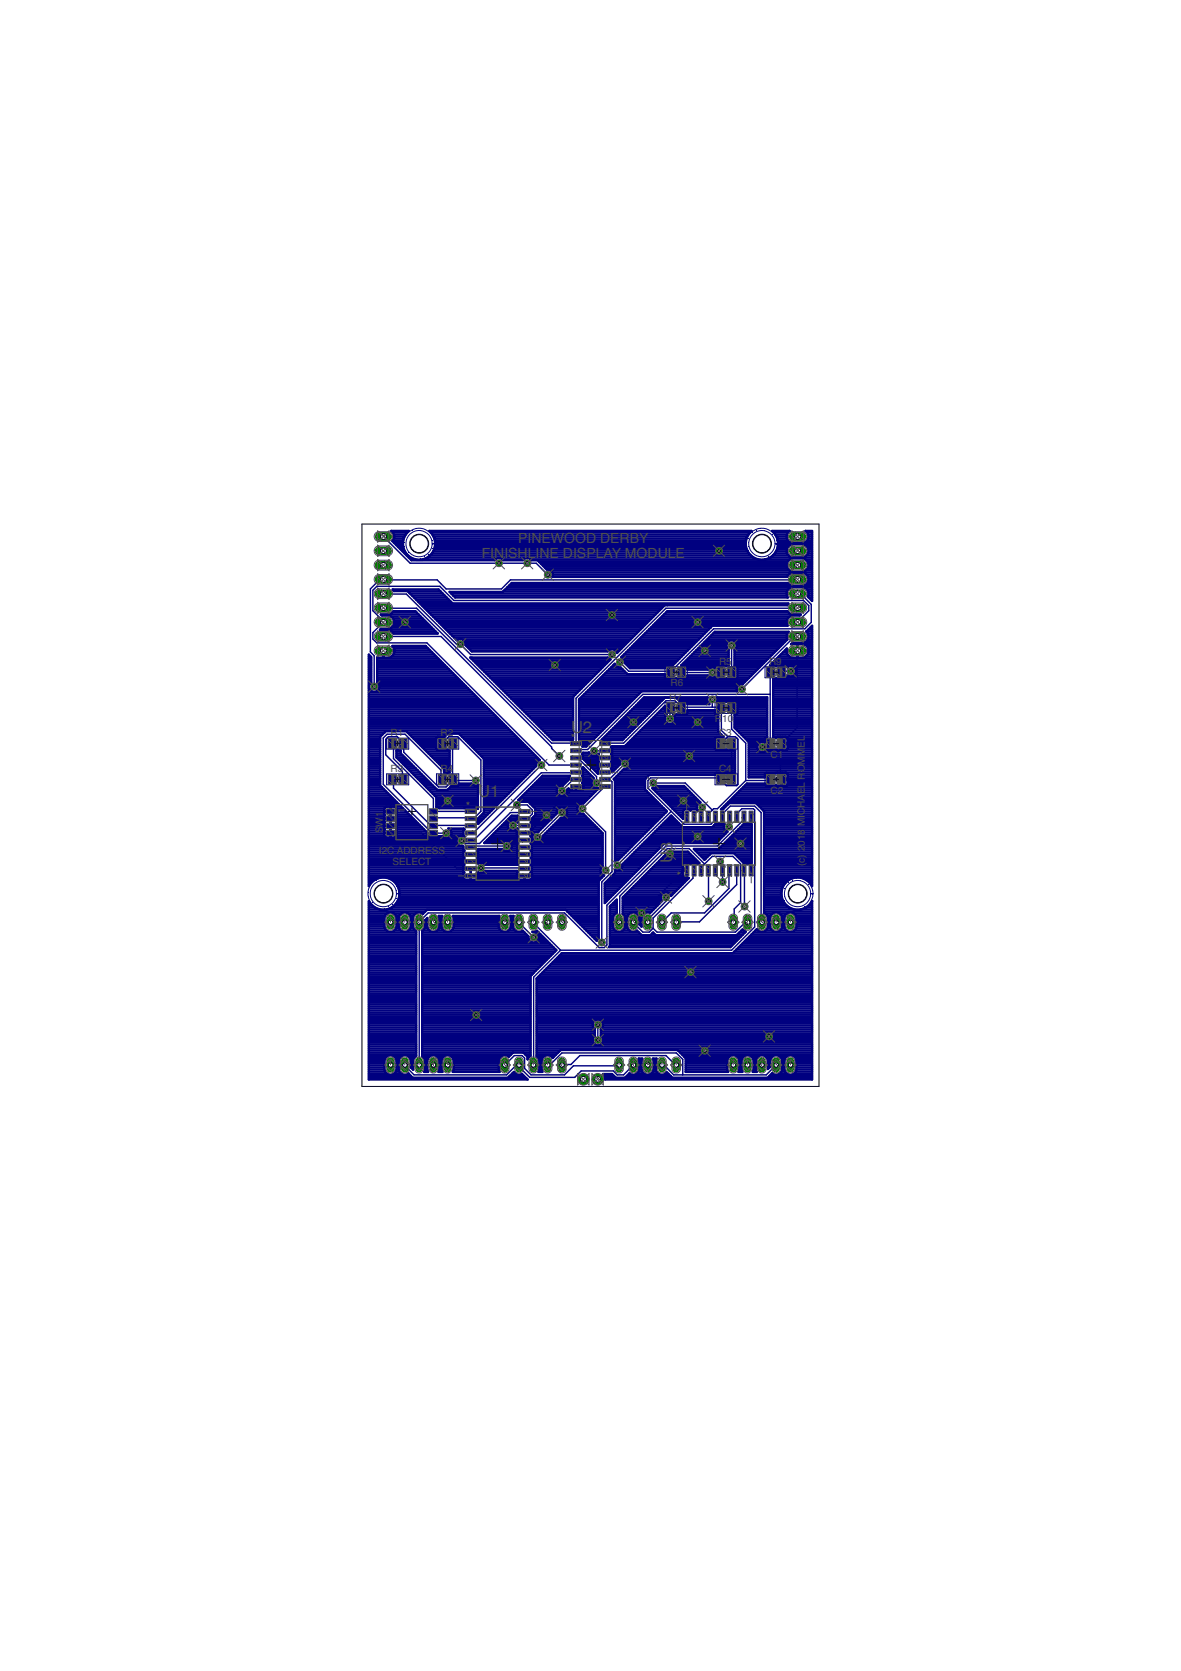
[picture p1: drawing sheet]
<svg xmlns="http://www.w3.org/2000/svg" width="210mm" height="297mm" viewBox="0 0 210 297" stroke-linecap="round" stroke-linejoin="round" font-family="sans-serif">
<defs><g id="words">
<g font-size="2.9" fill="#505050">
<text x="101.5" y="130.3">U</text>
<text x="103.6" y="130.3">2</text>
<text x="85" y="141.7">U1</text>
<text x="119.5" y="153.4" transform="rotate(-90 119.5 153.4)">U</text>
<text x="119.5" y="151.3" transform="rotate(-90 119.5 151.3)">3</text>
</g>
<g font-size="2.5" fill="#505050">
<text x="85.6" y="99.2">FINISHLINE DISPLAY MODULE</text>
<text x="92.1" y="96.5">PINEWOOD DERBY</text>
</g>
<g font-size="1.8" fill="#505050">
<text x="127.8" y="118.2">R5</text>
<text x="136.7" y="118.2">R9</text>
<text x="118.9" y="124.6">R7</text>
<text x="119.2" y="122">R6</text>
<text x="69.4" y="130.9">R1</text>
<text x="78.3" y="130.9">R2</text>
<text x="101.5" y="131.8">*</text>
<text x="127.1" y="128.4">R</text>
<text x="127.8" y="130.9">C3</text>
<text x="128.4" y="128.4">10</text>
<text x="143" y="131.8" transform="rotate(-90 143 131.8)">L</text>
<text x="69.4" y="137.3">R3</text>
<text x="78.3" y="137.3">R4</text>
<text x="127.8" y="137.3">C4</text>
<text x="137" y="134.7">C1</text>
<text x="143" y="137.3" transform="rotate(-90 143 137.3)">O</text>
<text x="143" y="135.9" transform="rotate(-90 143 135.9)">M</text>
<text x="143" y="134.4" transform="rotate(-90 143 134.4)">M</text>
<text x="143" y="132.9" transform="rotate(-90 143 132.9)">E</text>
<text x="82.8" y="143.8">*</text>
<text x="137" y="141.1">C2</text>
<text x="143" y="143.6" transform="rotate(-90 143 143.6)">H</text>
<text x="143" y="142.4" transform="rotate(-90 143 142.4)">A</text>
<text x="143" y="141.2" transform="rotate(-90 143 141.2)">E</text>
<text x="143" y="140" transform="rotate(-90 143 140)">L</text>
<text x="143" y="138.6" transform="rotate(-90 143 138.6)">R</text>
<text x="68.1" y="148.1" transform="rotate(-90 68.1 148.1)">S</text>
<text x="68.1" y="146.9" transform="rotate(-90 68.1 146.9)">W</text>
<text x="68.1" y="145.3" transform="rotate(-90 68.1 145.3)">1</text>
<text x="71.9" y="144.6" transform="rotate(-90 71.9 144.6)">1</text>
<text x="143" y="149.4" transform="rotate(-90 143 149.4)">1</text>
<text x="143" y="148.4" transform="rotate(-90 143 148.4)">8</text>
<text x="143" y="146.9" transform="rotate(-90 143 146.9)">M</text>
<text x="143" y="145.4" transform="rotate(-90 143 145.4)">I</text>
<text x="143" y="144.9" transform="rotate(-90 143 144.9)">C</text>
<text x="67.3" y="151.9">I2C ADDRESS</text>
<text x="69.8" y="153.8">SELECT</text>
<text x="121.7" y="155.6" transform="rotate(-90 121.7 155.6)">*</text>
<text x="143" y="153.9" transform="rotate(-90 143 153.9)">(</text>
<text x="143" y="153.3" transform="rotate(-90 143 153.3)">c</text>
<text x="143" y="152.4" transform="rotate(-90 143 152.4)">)</text>
<text x="143" y="151.4" transform="rotate(-90 143 151.4)">2</text>
<text x="143" y="150.4" transform="rotate(-90 143 150.4)">0</text>
</g>
</g></defs>
<g fill="#000080" stroke="#000080" stroke-width=".18">
<path d="M82.8 144h1.8v.5h-1.8z"/>
<path d="M82.8 145.2h1.8v.6h-1.8z"/>
<path d="M82.8 146.5h1.8v.6h-1.8z"/>
<path d="M82.8 147.8h1.8v.5h-1.8z"/>
<path d="M82.8 149.1h1.8v.5h-1.8z"/>
<path d="M82.8 150.3h1.8v.6h-1.8z"/>
<path d="M82.8 151.6h1.8v.5h-1.8z"/>
<path d="M82.8 152.9h1.8v.5h-1.8z"/>
<path d="M82.8 154.1h1.8v.6h-1.8z"/>
<path d="M82.8 155.4h1.8v.6h-1.8z"/>
<path d="M92.3 155.4h1.8v.6h-1.8z"/>
<path d="M92.3 154.1h1.8v.6h-1.8z"/>
<path d="M92.3 152.9h1.8v.5h-1.8z"/>
<path d="M92.3 151.6h1.8v.5h-1.8z"/>
<path d="M92.3 150.3h1.8v.6h-1.8z"/>
<path d="M92.3 149.1h1.8v.5h-1.8z"/>
<path d="M92.3 147.8h1.8v.5h-1.8z"/>
<path d="M92.3 146.5h1.8v.6h-1.8z"/>
<path d="M92.3 145.2h1.8v.6h-1.8z"/>
<path d="M92.3 144h1.8v.5h-1.8z"/>
<path d="M121.8 153.8h.6v1.8h-.6z"/>
<path d="M123.1 153.8h.5v1.8h-.5z"/>
<path d="M124.3 153.8h.6v1.8h-.6z"/>
<path d="M125.6 153.8h.6v1.8h-.6z"/>
<path d="M126.9 153.8h.5v1.8h-.5z"/>
<path d="M128.1 153.8h.6v1.8h-.6z"/>
<path d="M129.4 153.8h.6v1.8h-.6z"/>
<path d="M130.7 153.8h.5v1.8h-.5z"/>
<path d="M132 153.8h.5v1.8h-.5z"/>
<path d="M133.2 153.8h.6v1.8h-.6z"/>
<path d="M133.2 144.3h.6v1.8h-.6z"/>
<path d="M132 144.3h.5v1.8h-.5z"/>
<path d="M130.7 144.3h.5v1.8h-.5z"/>
<path d="M129.4 144.3h.6v1.8h-.6z"/>
<path d="M128.1 144.3h.6v1.8h-.6z"/>
<path d="M126.9 144.3h.5v1.8h-.5z"/>
<path d="M125.6 144.3h.6v1.8h-.6z"/>
<path d="M124.3 144.3h.6v1.8h-.6z"/>
<path d="M123.1 144.3h.5v1.8h-.5z"/>
<path d="M121.8 144.3h.6v1.8h-.6z"/>
<path d="M101.5 131.9h1.7v.6h-1.7z"/>
<path d="M101.5 133.2h1.7v.5h-1.7z"/>
<path d="M101.5 134.5h1.7v.5h-1.7z"/>
<path d="M101.5 135.7h1.7v.6h-1.7z"/>
<path d="M101.5 137h1.7v.5h-1.7z"/>
<path d="M101.5 138.3h1.7v.5h-1.7z"/>
<path d="M101.5 139.5h1.7v.6h-1.7z"/>
<path d="M106.7 139.5h1.7v.6h-1.7z"/>
<path d="M106.7 138.3h1.7v.5h-1.7z"/>
<path d="M106.7 137h1.7v.5h-1.7z"/>
<path d="M106.7 135.7h1.7v.6h-1.7z"/>
<path d="M106.7 134.5h1.7v.5h-1.7z"/>
<path d="M106.7 133.2h1.7v.5h-1.7z"/>
<path d="M106.7 131.9h1.7v.6h-1.7z"/>
<path d="M69.1 131.4h1.3v1.6h-1.3z"/>
<path d="M71 131.4h1.3v1.6h-1.3z"/>
<path d="M78 131.4h1.3v1.6h-1.3z"/>
<path d="M79.8 131.4h1.4v1.6h-1.4z"/>
<path d="M69.1 137.7h1.3v1.6h-1.3z"/>
<path d="M71 137.7h1.3v1.6h-1.3z"/>
<path d="M78 137.7h1.3v1.6h-1.3z"/>
<path d="M79.8 137.7h1.4v1.6h-1.4z"/>
<path d="M127.5 118.7h1.3v1.6h-1.3z"/>
<path d="M129.3 118.7h1.4v1.6h-1.4z"/>
<path d="M120.5 118.7h1.3v1.6h-1.3z"/>
<path d="M118.6 118.7h1.3v1.6h-1.3z"/>
<path d="M118.6 125h1.3v1.6h-1.3z"/>
<path d="M120.5 125h1.3v1.6h-1.3z"/>
<path d="M68.8 143.9h1.2v.7h-1.2z"/>
<path d="M76.4 143.9h1.3v.7h-1.3z"/>
<path d="M68.8 145.1h1.2v.8h-1.2z"/>
<path d="M76.4 145.1h1.3v.8h-1.3z"/>
<path d="M68.8 146.4h1.2v.8h-1.2z"/>
<path d="M76.4 146.4h1.3v.8h-1.3z"/>
<path d="M68.8 147.7h1.2v.7h-1.2z"/>
<path d="M76.4 147.7h1.3v.7h-1.3z"/>
<path d="M136.3 118.7h1.3v1.6h-1.3z"/>
<path d="M138.2 118.7h1.4v1.6h-1.4z"/>
<path d="M129.3 125h1.4v1.6h-1.4z"/>
<path d="M127.5 125h1.3v1.6h-1.3z"/>
<path d="M138.2 131.4h1.4v1.5h-1.4z"/>
<path d="M136.3 131.4h1.3v1.5h-1.3z"/>
<path d="M138.2 137.8h1.4v1.5h-1.4z"/>
<path d="M136.3 137.8h1.3v1.5h-1.3z"/>
<path d="M127.5 131.4h1.3v1.5h-1.3z"/>
<path d="M129.3 131.4h1.4v1.5h-1.4z"/>
<path d="M127.5 137.8h1.3v1.5h-1.3z"/>
<path d="M129.3 137.8h1.4v1.5h-1.4z"/>
</g>
<g fill="none" stroke="#000080" stroke-width=".25">
<path d="M68.1 95.4l4.8 4.7h22.4l2 2.1M68.1 105.5l4.1 .1 8.9 8.9h.7l1.9 1.9h25.1M68.1 108.1h5.9l24 24 4.4 .1v-8.1l16-16h23.4M68.1 113.1h10.3l19.6 19.7v.2l1.4 1.4M121.1 119.5h7M130 114.7v4.8M137 119.5h-.1v12.6l.1 .1-.6 .6h-.9M140.5 119.3h-1.6v.2M141.8 103l-51.1 .1-1.6 1.6h-9.8l-1.6-1.6h-10.3l-1.6 1.6v11.2l.7 .7v5.4M141.8 105.5l.6 .1 1.8 1.8v3.2l-1.2 1.2h-16.2l-7.6 7.7-.1-.2h-7.4l-1.5-1.6M141.8 110.6l1.9-2v-.9l-.9-1h-62.1l-2.5-2.5h-11.2l-.7 .7v3.7l1.8 1.8v.2l-1.8 1.9v1.1l.7 .7h8.9l21.7 21.7h4.8M141.8 115.7l-.1 13.7-3 2.9v6.2h.2"/>
<path d="M141.8 113.1h-.6l-9.4 9.4M69.7 138.5l.2 .2v1.4l6.7 6.6 7.1 .1M69.7 132.2l.2 .1v2.6l7.1 7v2.3h6.7M71.6 138.5h-.1v-1.4l-2.9-2.9v-2.8l.4-.4h1.6l1.2 1.1-.2 .1 .2 .1v1.4l6.1 6.2h1.4l1.1-1.2 .1-.2M78.6 132.2l1.2-1.2h1.6l4.1 4.1v9.1l-1.2 1.2h-.4l-.2 .1v-.1h-6.7v.1M78.6 138.5h-.2v-1.6l-6.4-6.4h-3.2l-.7 .7v8.2l8.5 8.5h.4v.2h2.3M80.5 138.5l.2 .2h3.9M80.5 132.2v6.3M96.2 136l-11.9 11.9h-.4l-.2 .2M102.4 137.3l-.2 .1h-6l-11.9 11.8-.6 .1M102.4 138.5l-.2 .2h-.5l-1.8 1.9M102.4 134.7v.2h.4l3.2 3.1v1.2"/>
<path d="M102.4 139.8l-8.3 8.1M107.5 133.5h-1.9M107.5 134.7l.1 .2h22.4M107.5 138.5h.8zM107.5 139.8l-4 4 4.1 4.1v6.8M108.3 138.5l.5 .5v16l-1.8 1.8v10.7M111.1 135.8l-2.8 2.7M116.1 139.2h5.7l4.8 4.8M119.2 125.8l-.1 .1v1.9M122.5 134.4v.5M126.6 124.3v1.4M129.3 131h1.4l.5 .4v8l-.3 .3h-1.8l-1-1.2-.4-.2h-12.1l-.4 .4v1.4l6.4 6.4h4.8l.7-.7v-.6"/>
<path d="M129.3 131l-1.1-1.2v-3.9l-.2-.2h-6.7l-.2 .1-1.1-1.2h-1.6l-7.6 7.5-3.3 .1M129.3 131l-1.2 1.2M130 125.8v3.8l2.5 2.5v6.6M130 132.2v6.3M132.5 138.7l-5 5.1h-.7l-.9 .9v.5M136.9 123.4h-22.6l-9.9 9.8h-2v.3M137 138.5l-.1 .2h-4.4M69.4 144.3l-.1 .1v1l.1 .1-.1 .1v1.1l.1 .1-.1 .2v.9l.1 .2h5.6l6.1 6.2h2.6v1.4l10-.1 .9-.9v-5.7l-.5-.4v-.7M77 146.7v.1M83.7 144.2v.1M85.5 154.3h7.5l.2 .1M90 150.4h-6.1l-.2 .2"/>
<path d="M91.2 146.7l2 .1M91.9 143.1h1.8l.9 .9v.7l-.7 .7h-.7v.1M93.2 144.3l-.2 .1h-2.3l-5.5 5.5h-2.7l-.5-.4M94.1 147.9h-.9v.2M99.9 144.4l-4.4 4.4M118.4 159.5v.7l-3.2 3.2-.1 .5M119.1 151.8l3 2.9M119.3 144.2l-9.6 9.6M121.8 154.5l-7.8 7.8M123.4 154.7h-.2v1.4l-7.1 7.1v1.8M124.8 143.5v1.6l-.2 .1M125.2 153.6l-.4 .5v.6h-.2"/>
<path d="M125.2 153.6l1.4-1.4h3.7l1.3 1.4v6.8l-1.1 1.2v2.3h-.2M125.2 153.6l-2.7-2.7h-3.9l-8.4 8.4v4.6h-.2M125.9 154.7v5.5M128 153.1l-.7 .7v.9h-.2M128.4 145.2v-.5l1.4-1.4h4.3l1.2 1.1v19.5h.1M128.4 154.7v2.1M129.7 145.2l-.1 .2v1.6M129.7 154.7h-.1v3.2l-4.4 4.4h-5.9l-1.7 1.6M130.9 154.7h.1M130.9 154.7v2.5l-6.6 6.7h-4.1M131 145.2l.2-.1v-.7l.6-.6h2.1l.2 .2v20.8l-4.1 4.1h-30.4M132.2 145.2l-.1 .2v.4l-4.6 4.6h-9.1l-10.5 10.5v7.1l-.5 .4h-.9l-6.2-6.1h-24.2l-1.6 1.6v25.4"/>
<path d="M132.2 154.7l.1 6.4M92.2 163.9l2.6 2.7M94.8 163.9l4.8 5M99.6 168.9l-4.8 4.8v15.6M112.6 163.9l1.7 1.8h1.1l.7-.7M132.9 163.9l-.1 .2h-.5l-1.6 1.6h-13.9l-.7-.7M71.9 189.3l1.7 1.8h16.4l1.6-1.6h.5l.1-.2 .6 .6v.3l1.3 1.3h8.1l1.1-1.1h5.7l.7 .7h1.1l1.8-1.8M89.7 189.3l1.7-1.7h1.4l.4 .5v1.8l1.2 1.2h5.9l1.6-1.6h8l.1-.2M97.3 189.3l.5-.1 2.1-2h20.3l1.1 1.1v2.8M99.9 189.3l1.6-.1 1.6-1.6h15.3l1.8 1.7M106.3 182.2v2.7M117.6 189.3l.1 .2h.5l1.5 1.6h16.5l1.7-1.8"/>
</g>
<g fill="none" stroke="#000080" stroke-width=".42">
<path d="M69.8 96.1h1.8M69.8 94.6h2.5M70 95.8h1.7M70 95h2.1M70 96.5h1.6M70.1 95.4h1.8M70.4 96.9h1.2M70.8 97.3h.8M71.2 97.6h.5M71.5 98h.4M71.7 97.6l.5 .9M71.7 95.6v.1"/>
<path d="M71.7 97.6v.1M71.7 95.6l-.2 1 .2 1M71.9 98.4h.2M72.2 94.7l.5-.3h-3.1a1.15 1.15 0 0 1 .1 1.8l3.4 3.4h14.8a.92 .92 0 0 1 1.5 0h3.5a.91 .91 0 0 1 1.5 0h1.1l1.7 1.7a.92 .92 0 0 1 1 1.3h41.7l.4-.6 .5-.2h1.9a1.2 1.2 0 0 1 1 1.2 1.2 1.2 0 0 1-1 1.2h-1.9l-.8-.6h-49l-1.7 1.6h-9.4l1 1h59.1M72.2 94.7h.1M72.2 98.5l.8 .7M72.2 94.7v.1M72.2 98.5v.1M72.2 94.7l-.5 .9M72.3 98.7h.2M72.7 99.1h.2M73 99.2h.1"/>
<path d="M73 99.2l1 .3h1l.9-.3M73 99.5h.9M75.1 99.5h12.9M75.9 99.2h.1M76 99.1h57.9M76.5 98.7h56.9M76.6 94.6h56.7M76.7 94.7l-.4-.3h57.3l-.4 .3M76.7 98.5h.1M76.7 94.7v.1M76.7 94.7l.5 .9M76.7 98.5l-.8 .7"/>
<path d="M76.8 98.4h56.3M76.9 95h56.1M77 98h55.8M77.1 95.4h55.7M77.2 95.6v.1M77.2 97.6v.1M77.2 95.6l.2 1M77.2 97.6l-.5 .9M77.3 97.6h55.3M77.3 95.8h55.3M77.3 97.3h55.3M77.3 96.1h55.2"/>
<path d="M77.4 96.9h55.1M77.4 96.5h55.1M77.4 96.6v.1M77.4 96.6l-.2 1M89.3 99.5h3.7M94.4 99.5h40.4M95.8 99.9h44.2M132.6 97.6l.6 .9M132.6 95.6v.1M132.6 97.6v.1M132.6 95.6l-.1 1 .1 1M133.2 94.7h.1"/>
<path d="M133.2 98.5l.7 .7M133.2 94.7v.1M133.2 98.5v.1M133.2 94.7l-.6 .9M133.9 99.2h.1M133.9 99.2l1 .3h1l1-.3M136 99.5h4.3M136.9 99.2h.1M136.9 99.1h7.4M137.4 98.7h2.8M137.5 94.6h2.6M137.7 94.7h.1"/>
<path d="M137.7 94.7l.5 .9M137.7 98.5v.1M137.7 98.5h.1M137.7 98.5l-.8 .7M137.8 98.4h2.1M137.8 95h2.1M138 98h1.8M138 95.4h1.8M138.2 95.6v.1M138.2 97.6v.1M138.2 95.6l.1 1M138.2 97.6l-.5 .9"/>
<path d="M138.2 97.6h1.6M138.2 95.8h1.7M138.2 97.3h1.8M138.3 96.1h1.8M138.3 96.9h2.1M138.3 96.5h2.4M138.3 96.6v.1M138.3 96.6l-.1 1M140 97.2l.8-.5h1.9a1.2 1.2 0 0 1 1 1.2 1.2 1.2 0 0 1-1 1.2h-1.9a1.2 1.2 0 0 1-.8-1.9zM140.3 94.4a1.19 1.19 0 0 0-.5 1.2 1.19 1.19 0 0 0 1 .9h1.9a1.19 1.19 0 0 0 1-.9 1.19 1.19 0 0 0-.5-1.2M140.3 94.4h-3.1l.5 .3M140.3 94.4h.1"/>
<path d="M142.8 96.5h1.5M143.1 96.9h1.2M143.2 94.4h1.1v12.4l-.7-.8a1.19 1.19 0 0 0-.9-1.6M143.2 94.4h.1M143.2 99.5h1.1M143.3 98.7h1M143.4 96.1h.9M143.4 94.6h.9M143.5 97.3h.8M143.6 99.9h.7M143.6 98.4h.7M143.6 95.8h.7"/>
<path d="M143.6 95h.7M143.7 97.6h.6M143.7 98h.6M143.7 95.4h.6M65.6 119.7h.4M65.6 119.4h.4M65.6 119h.4M65.6 118.6h.4M65.6 118.2h.4M65.6 117.9h.4M65.6 117.5h.4M65.6 117.1h.4"/>
<path d="M65.6 116.7h.3M67 119.7h13.6M67 119.4h13.2M67 119h12.8M67 118.6h12.4M67 118.2h12.1M67 117.9h11.7M67 117.5h11.3M67 117.1h10.9M67.6 111.9h9.4M68.1 116.7h.1M68.1 116.4h.1"/>
<path d="M68.1 116h.1M69.1 109.2l.5-.1 .3-.5h3.9l4 4h-7.9l-.3-.4-.5-.2h-1.6l.2-.2h1.4a1.23 1.23 0 0 0 1-1.4M69.5 116.7h8.1M69.6 109.6l.5 .8M69.6 109.6h5.2M69.6 112.2h7.8M69.7 111.5h7M69.7 108.9h4.3M69.8 114.9h5.9M69.9 110h5.3M69.9 116.4h7.3M70 111.1h6.3"/>
<path d="M70 115.2l-.3-.4h5.9l20.3 20.3a.95 .95 0 0 0-.6 1.1l-10.3 10.3-.2-.3 .2-.3M70 115.2l.1 .4M70 115.2h6.1M70.1 110.7h5.8M70.1 110.4h5.4M70.1 116v-.3h-2v1.2h-1.1v4.4a.93 .93 0 0 1 .2 1.4 .93 .93 0 0 1-1.4 0 .93 .93 0 0 1 .2-1.4v-4.5l-.4-.4v41.1l.3-.5M70.1 116l-.3 .5-.3 .2M70.1 116h6.7M72.5 105.1h5.8M72.9 105.5h5.8M73.2 105.9h5.8M73.6 106.2h5.8"/>
<path d="M74 106.6h5.8M74.4 107h5.8M74.4 109.2h-6.7l.2 .2h1.2l.5 .2M74.7 107.4h65.3M75.1 107.7h42.9M75.5 108.1h42.1M75.9 108.5h41.3M76.2 108.9h40.7M76.4 115.6h-8.2v1.3h1l.3-.2M76.6 109.2h39.9M77 109.6h39.1M77.4 110h38.3"/>
<path d="M77.7 110.4h37.7M78.1 110.7h36.9M78.5 111.1h36.1M78.8 111.5h35.5M79.2 111.9h34.7M79.6 112.2h33.9M80 112.6h33.1M80.2 105.5h59.6M80.3 113h32.5M80.5 105.9h59.4M80.7 113.3h31.7M81.1 113.7h.2"/>
<path d="M81.3 113.7l-.1 .1-8.8-8.7h-2.4l-.2-.3h8.1l2.6 2.5h59.6l-.2 .3h-21.7l-8.5 8.5a.92 .92 0 0 0-.8-.7 .92 .92 0 0 0-.9 .4h-24.1l-1.2-1.1-.1-.7-.3-.3M81.3 113.7l.3-.1 .7 .1M82.3 113.7h29.7M82.6 114.1h29M82.7 114.5h28.6M82.9 114.9h28M83.3 115.2h27.2M83.6 116.9h24.4l.5 .3-6.6 6.7v7.6l-3.6 .1zM83.7 115.6h24.5M83.8 117.1h24.4M84.2 117.5h24.1M84.5 117.9h23.4"/>
<path d="M84.9 118.2h22.6M85.3 118.6h21.8M85.7 119h21.1M86 119.4h20.4M86.4 119.7h19.6M89.5 105.1h50.4M89.8 104.8h50.3M90.2 104.4h54.1M90.6 104h49.8M96.2 100.2h43.6M96.6 100.6h43.2M96.9 101h43.1"/>
<path d="M97.8 101.4h42.5M98.2 101.7h46.1M98.2 102.5h41.7M98.3 102.1h41.9M107.5 119.7h3.9M107.9 119.4h3.1M108.3 119h2.4M108.6 118.6h1.3M109 118.2h.4M109.3 115.6h.8M109.4 118.2l-.1-.2-6.4 6.3v7.2h.5l.2 .3v.8l-.1 .1h.7l9.8-9.8h17l-.1-.2M109.4 118.2l.6 .4h.3l1.2 1.2h6.7v.7"/>
<path d="M109.6 116h.1M110.5 116.7h10.6M110.8 117.1h9.9M110.9 116.4h10.6M111 117.5h9.4M111.1 117.9h8.9M111.3 116h10.6M111.4 118.2h8.2M111.6 115.6h10.6M111.8 118.6h6.4M112 115.2h10.6M112.4 114.9h10.6"/>
<path d="M112.8 114.5h10.6M113.1 114.1h10.6M113.5 113.7h10.6M113.9 113.3h10.6M114.3 113h10.6M114.6 112.6h10.6M115 112.2h10.6M115.4 111.9h10.6M115.8 111.5h10.6M116.1 111.1h23.8M116.5 110.7h23.3M116.9 110.4h22.9"/>
<path d="M117.3 110h22.7M117.6 109.6h22.7M118 109.2h24.3l-.2 .2h-1.3l-.5 .2M118.4 108.9h21.7M121.1 118.2h8.4M121.5 117.9h8M121.9 117.5h7.6M122.2 119h3.7M122.2 118.6h4.9M122.3 117.1h7.2M122.6 116.7h6.9M123 116.4h6.5"/>
<path d="M123.4 116h6.1M123.7 115.6h5.8M124.1 115.2h5.1M124.5 114.9h4.6M124.9 114.5h4.2M125.2 114.1h4.2M125.6 113.7h14.3M126 113.3h13.8M126.3 111.5v.1M126.4 113h13.4M126.7 112.6h13.3M130.6 115.6h7.4"/>
<path d="M130.6 118.2h4.8M130.6 117.9h5.2M130.6 117.5h5.5M130.6 117.1h5.9M130.6 116.7h6.3M130.6 116.4h6.7M130.6 116h7M130.7 114.1h8.8M130.8 115.2h7.6M130.9 114.5h8.2M130.9 114.9h7.8M131.1 119.7h2.8"/>
<path d="M131.1 119.4h3.2M131.1 119h3.5M131.1 118.6h3.9M136.9 118.2h7.4M137.3 117.9h7M137.6 117.5h6.7M138 117.1h6.3M138.4 116.7h2M138.8 116.4h1.2M139.1 116h.7M139.5 115.6h4.8M139.8 115.6v-.3l-3 3h1l.1 .1 .2-.1h1.6l.3 .3"/>
<path d="M139.8 116v-.3h3.9v.3M139.8 116l.3 .5 .3 .2M139.8 100.2a1.18 1.18 0 0 0 1 1.4h1.9a1.18 1.18 0 0 0 1-1.4M139.8 113.4v-.5l.4-.6h-13.2l-5.9 6h.8l.3 .2v.5h3.6a.92 .92 0 0 1 1.3-.3v-.2l.2-.2h1.6l.2 .1 .1-.1h.3v-2.8a.93 .93 0 0 1-.2-1.4 .93 .93 0 0 1 1.4 0 .93 .93 0 0 1-.1 1.4v2.8h.2l.3 .2v2M139.8 110.4v.4l.2 .4h-13.4l-.3 .3M139.8 100.2l.2-.4 .8-.5h1.9l.8 .5 .2 .4M139.8 113.4l.2 .3-8 7.9h-26.4M140 118.6a.93 .93 0 0 1 1.2 .1 .93 .93 0 0 1 0 1.2 .93 .93 0 0 1-1.2 .1v.5l-.3 .2h-1.6l-.2-.1-.1 .1h-.4v10.3l.5 .1 .3-.1h.6v1.1h1.2v-.8l-.2-.2-.8-.1v2.4h.6l.3-.2M140 118.6h.1M140 106.2h.1M140.3 109.6l-.3 .3-.2 .5M140.6 114.5h.2"/>
<path d="M140.8 104.4a1.2 1.2 0 0 0-.8 1.8M140.8 109.2l-.5-.1-.3-.5h-21.4l-8.2 8.2a.91 .91 0 0 1 .7 1.1l.9 .9h6.2v-.3l.2-.2h1.2l6.7-6.8M141.1 118.6h3.2M141.4 119.7h2.9M141.4 119h2.9M141.5 119.4h2.8M141.7 116.7h.1M141.7 116.4h.1M141.7 116h.1M141.7 115.2h.1M141.7 114.9h.1M141.7 114.5h.1"/>
<path d="M142.7 114.5h1.6M143.1 104h1.2M143.2 116.7h1.1M143.2 114.1h1.1M143.2 101.4h1.1M143.3 102.1h1M143.3 112.2h1M143.4 104.8h.9M143.4 114.9h.9M143.5 103.6h.8M143.5 116.4h.8M143.5 113.7h.8"/>
<path d="M143.6 112.6h.7M143.6 101h.7M143.6 102.5h.7M143.6 105.1h.7M143.6 115.2l-.4-.6a1.79 1.79 0 0 0-1.4-.1v2.4a1.79 1.79 0 0 0 1.4-.2M143.6 115.2l.1 .4M143.6 105.9h.7M143.7 115.2h.6M143.7 113.4v-.5l-.4-.6 1-1.1v46.3l-.3-.5M143.7 113.4l-.2 .4-.8 .5h-1.9l-.2 .2h1.1v2.4h-1l-.3-.2M143.7 113.3h.6M143.7 113h.6"/>
<path d="M143.7 105.5h.6M143.7 103.3h.6M143.7 102.9h.6M143.7 100.6h.6M143.7 100.2h.6M143.7 116l-.3 .5-.2 .2M143.7 116h.6M143.7 111.9h.6M143.8 106.2h.5M144.1 111.5h.2M144.1 106.6h.2M65.6 134.7h2"/>
<path d="M65.6 137.3h2M65.6 120.5h.4M65.6 121.6h.1M65.6 140h2.3M65.6 139.6h2M65.6 139.2h2M65.6 138.8h2M65.6 138.5h2M65.6 138.1h2M65.6 137.7h2M65.6 136.9h2M65.6 136.6h2"/>
<path d="M65.6 136.2h2M65.6 135.8h2M65.6 135.4h2M65.6 135.1h2M65.6 134.3h2M65.6 134h2M65.6 133.6h2M65.6 133.2h2M65.6 132.8h2M65.6 132.5h2M65.6 132.1h2M65.6 131.7h2"/>
<path d="M65.6 131.3h2M65.6 131h2M65.6 130.6h2.4M65.6 130.2h2.7M65.6 129.8h25.1M65.6 129.5h24.7M65.6 129.1h24.3M65.6 128.7h23.9M65.6 128.3h23.6M65.6 128h23.2M65.6 127.6h22.8M65.6 127.2h22.5"/>
<path d="M65.6 126.8h22.1M65.6 126.5h21.7M65.6 126.1h21.3M65.6 125.7h21M65.6 125.3h20.6M65.6 125h20.2M65.6 124.6h19.8M65.6 124.2h19.4M65.6 123.8h19.1M65.6 123.5h18.7M65.6 123.1h18.3M65.6 122.7h.3"/>
<path d="M65.6 122.3h.1M65.6 122h.1M65.6 121.2h.4M65.6 120.8h.4M65.6 120.1h.4M67 120.5h14.3M67 121.2h15.1M67 120.8h14.7M67 120.1h13.9M67.1 122.7h16.4M67.3 121.6h15.1M67.4 122.3h15.8"/>
<path d="M67.4 122h15.4M70.5 133.4l.2-.1 .1 .1h.4v.5l6.5 6.5h1.8l.7-.7h1.1l.3-.2v-.2h2.2a.88 .88 0 0 0 1.1 .3v4.2l-.2-.2-6.7 .1-.2-.2h-.2v-1.8l-7.1-7.1zM70.5 134.3h1.1M70.5 134h.7M70.5 133.6h.7M70.5 134.7h1.5M70.9 135.1h1.5M71.3 135.4h1.4M71.7 135.8h1.4M72 136.2h1.5M72.4 136.6h1.5M72.4 130.2h18.6"/>
<path d="M72.8 136.9h1.5M72.8 130.6h6.6M73.2 137.3h1.4M73.2 131h5.8M73.5 137.7h1.5M73.6 131.3h4M73.9 138.1h1.5M73.9 131.7h3.7M74.3 138.5h1.4M74.3 132.1h3.3M74.7 138.8h1.4M74.7 132.5h2.9"/>
<path d="M75 139.2h1.5M75.1 132.8h2.5M75.4 139.6h1.5M75.4 133.2h2.2M75.8 140h1.4M75.8 133.6h4.1M76.2 134h3.7M76.6 134.3h3.3M76.9 134.7h3M77.3 135.1h2.6M77.7 135.4h2.2M78.1 135.8h1.8"/>
<path d="M78.4 136.2h1.5M78.8 136.6h1.1M78.9 136.9h1M79.4 137.3l.1 .2 .2-.2M80 140h4.9M81.5 139.6h2.7M81.7 130.6h9.7M82.1 131h9.7M82.5 131.3h9.7M82.8 131.7h9.7M83.2 132.1h9.7M83.6 132.5h9.7"/>
<path d="M84 132.8h9.7M84.3 133.2h9.7M84.7 133.6h9.7M84.9 139.6h.1M85.1 134h9.7M85.5 134.3h9.7M85.9 134.7h9.6M86 137.3h8.1M86 140h5.5M86 139.6h5.9M86 139.2h6.2M86 138.8h6.6"/>
<path d="M86 138.5h7M86 138.1h7.4M86 137.7h7.7M86 136.9h8.5M86 136.6h8.9M86 136.2h9.2M86 135.8h9.3M86 135.4h9.5M86 135.1h9.9M86.8 120.1h18.8M87.1 120.5h18.2M87.5 120.8h17.4"/>
<path d="M87.9 121.2h16.6M88.3 121.6h15.8M88.6 122h15.2M89 122.3h14.4M89.4 122.7h13.6M89.8 123.1h12.8M90.1 123.5h12.2M90.5 123.8h11.4M90.9 124.2h11M91.3 124.6h10.6M91.7 125h10.2M92 125.3h9.9"/>
<path d="M92.4 125.7h9.5M92.8 126.1h9.1M93.2 126.5h8.7M93.5 126.8h8.4M93.9 127.2h8M94.3 127.6h7.6M94.4 140h4.8M94.6 128h7.3M94.8 139.6h5.3M95 128.3h6.9M95.1 139.2h5.4M95.4 128.7h6.5"/>
<path d="M95.5 138.8h5.4M95.8 129.1h6.1M95.9 138.5h5.2M96.1 129.5h5.8M96.3 138.1h4.8M96.5 129.8h5.4M96.9 130.2h5M97.3 130.6h4.6M97.6 131h4.3M98 131.3h3.9M102.4 140h.1M102.9 131.3h2.7"/>
<path d="M102.9 131h3.1M102.9 130.6h3.4M102.9 130.2h3.8M102.9 129.8h4.2M102.9 129.5h4.6M102.9 129.1h4.9M102.9 128.7h5.3M102.9 128.3h5.7M102.9 128h6.1M102.9 127.6h6.4M102.9 127.2h6.8M102.9 126.8h7.2"/>
<path d="M102.9 126.5h7.6M102.9 126.1h7.9M102.9 125.7h8.3M102.9 125.3h8.7M102.9 125h9.1M102.9 124.6h9.4M103 124.2h9.7M103.4 123.8h9.7M103.5 136.6h.3M103.5 139.2h1.6M103.5 134h1.3M103.6 131.7h1.6"/>
<path d="M103.6 138.1h1.7M103.6 133.8h1.1a.97 .97 0 0 0 1.7 .2l-.2 .4v.6l.2 .4-.1 .2v.8l.2 .2-.2 .2v.7l-2.7-2.6v-.6l-.2-.2zM103.6 137.7v-.9l-.2-.2 .2-.2 1.9 1.9v.1a.93 .93 0 0 0-.3 1.2 .93 .93 0 0 0 1.1 .5v.2l-2.6 2.6a.92 .92 0 0 0-1.1 .9 .92 .92 0 0 0 1.1 .9l3.4 3.4v5.9l-.4 .6M103.6 134.7h27M103.6 137.7l-.2 .2 .2 .2v.9l-.2 .1 .3 .4-.1 .9-.3 .1h-1.8l-.3-.1-.2-.3-.2 .3-.2 .7M103.6 137.3h.9M103.6 138.8h1.6M103.6 138.5h1.9M103.6 137.7h1.3M103.6 136.9h.6M103.6 134.3h1.6M103.6 132.5h.9"/>
<path d="M103.6 132.1h1.3M103.7 139.8h-1.3v.7M103.7 140h1.8M103.7 139.6h1.5M103.8 123.5h9.7M103.8 135.1h2.4M104.2 123.1h9.6M104.2 135.4h2.2M104.5 122.7h26.5M104.6 135.8h1.7M104.9 122.3h26M104.9 136.2h1.4"/>
<path d="M105.3 122h25.8M105.3 136.6h1.1M105.7 136.9h.6M105.9 134.3h.3M106 121.2h26.4M106.1 137.3h.2M106.4 120.8h26.4M106.8 120.5h11.4M106.9 131.5l7.6-7.5h11.3a1.01 1.01 0 0 0 .3 1.2h-3.9v-.3l-.3-.3h-1.1l-.6-.6h-2l-7.6 7.6zM107.1 131.3h3.7M107.1 120.1h11.1M107.5 131h3.7"/>
<path d="M107.5 134.7h.1M107.9 130.6h3.7M108.2 130.2h3.8M108.6 132.8l.2 .2v.9l-.2 .2 .2 .3v.8l-.2 .2 .2 .2v.8l-.2 .2 .2 .2v.5l1.4-1.4a.92 .92 0 0 1 .8-1.1 .92 .92 0 0 1 1 1 .92 .92 0 0 1-1.1 .9l-1.8 1.8 .2 .2v14.3l.6-.1 8.6-8.7-3.9-3.9M108.6 132.8h18.5M108.6 129.8h3.8M108.6 136.6h.9M108.7 135.4h1.5M108.7 134h21.9M108.8 136.9h.3M108.8 136.2h1.1M108.8 135.8h1.4"/>
<path d="M108.8 133.6h21.8M108.8 133.2h18.3M108.8 134.3h21.8M108.8 135.1h1.6M109 129.5h3.7M109.1 138.5h5.6M109.3 140h5.3M109.3 139.6h5.3M109.3 139.2h5.3M109.3 138.8h5.3M109.3 129.1h3.8M109.5 138.1h5.6"/>
<path d="M109.7 128.7h3.8M109.9 137.7h17.2M110.1 128.3h3.8M110.5 128h3.7M110.6 136.9h20M110.8 127.6h3.8M111.2 132.5h15.9M111.2 127.2h3.8M111.5 136.6h19.1M111.6 132.1h15.5M111.6 126.8h3.8M111.7 135.1h18.9"/>
<path d="M111.9 136.2h18.7M111.9 135.4h18.7M112 135.8h18.6M112 126.5h3.7M112 131.7h15.1M112.4 126.1h3.7M112.4 131.3h14.7M112.7 131h15.9M112.7 125.7h3.8M113.1 125.3h3.7M113.1 130.6h15.1M113.5 125h3.7"/>
<path d="M113.5 130.2h14.3M113.9 129.8h13.8M113.9 124.6h3.7M114.2 124.2h3.8M114.2 129.5h13.5M114.6 129.1h13.1M115 128.7h12.7M115.1 138.1l-.5 .4v1.8M115.4 128.3h2.9M115.7 128h2.5M116.1 127.6h2.1M116.5 127.2h1.8"/>
<path d="M116.6 140h5.2M116.9 126.8h1.3M117.2 126.5h1M117.6 126.1h.6M118 125.7h.2M118.2 128a.92 .92 0 0 0 .9 .7 .92 .92 0 0 0 .9-.7M118.2 127.6v.4M118.2 120.5l.2 .2h1.6l.2-.1 .1 .1h1.6l.3-.2M118.2 126.8v-1.3l-7.1 7.2h-2.3l-.2 .1M118.2 126.8l.3 .2-.3 .6M119.8 128.3h7.9M119.8 127.2h7.9"/>
<path d="M120 127.6v.4M120 128h7.7M120 127.6h7.7M120.4 124.2h5.3M120.8 124.6h4.9M122.2 126.8h4.9M122.2 120.5h4.9M122.2 120.5v-.4h3.6l.6 .4M122.2 126.5h4.9M122.2 125h3.7M122.2 120.1h3.7M126.8 120.5l.3-.2v.2"/>
<path d="M127.1 126.8l.2 .2h.4v3l.9 1h-1.3l-.2 .3v1.8l.2 .2h1.6l.1-.1 .2 .2h.7v-1.1h.2v1.1h.5v3.9h-20.3M127.1 120.5l.2 .2h1.6l.2-.1 .1 .1h1.6l.3-.2M127.1 126.8v-.6h-4.9v.6l-.3 .2h-1.6l-.1-.1-.2 .1h-.4l.4 .6M127.5 124.6h8.9M127.5 124.2h8.9M129.3 137.3l-.3 .2-.1-.1h-1.6l-.2 .4h-11.7l-.3 .3M129.9 137.3v1.1h.2v-1.1M129.9 138.1h.2M129.9 137.7h.2M129.9 133.2h.2M129.9 132.8h.2M129.9 132.5h.2"/>
<path d="M130.6 129.1h5.8M130.6 128.7h5.8M130.6 128.3h5.8M130.6 128h5.8M130.6 127.6h5.8M130.6 127.2h5.8M130.6 129.5h5.8M130.9 122.3v.4M131 129.8h5.4M131 126.8h5.4M131.1 120.5h2M131.1 126.5h5.3"/>
<path d="M131.1 126.1h5.3M131.1 125.7h5.3M131.1 125.3h5.3M131.1 125h5.3M131.1 120.1h2.4M131.4 130.2h5M131.7 121.6l-.4 .1-.4 .6M131.8 130.6h4.6M132.1 140h12.2M132.1 131h4.3M132.5 139.6h3.6M132.5 131.3h3.4"/>
<path d="M132.9 131.7h3M133.1 134.7h11.2M133.1 137.3h11.2M133.1 138.1h2.8M133.1 137.7h2.8M133.1 136.9h11.2M133.1 136.6h11.2M133.1 136.2h11.2M133.1 135.8h11.2M133.1 135.4h11.2M133.1 135.1h11.2M133.1 134.3h11.2"/>
<path d="M133.1 134h11.2M133.1 133.6h1.9M133.1 133.2h1.6M133.1 132.8h1.5M133.1 132.5h1.6M133.1 132.1h1.8M136 133.6a.92 .92 0 0 1-1.4-.7 .92 .92 0 0 1 1.3-.9v-.7l.5-.3v-7h-9l.1 .6h1.4l.2 .2 .1-.2h1.6l.3 .3v1.9l-.3 .2h-.2v2.4l2.5 2.5v6.3h2.8v-.6l.3-.2h1.6l.1 .1 .3-.2M136 133.6h8.3M137.4 121.6h6.9M137.4 131h6.9M137.4 130.6h6.9M137.4 130.2h6.9"/>
<path d="M137.4 129.8h6.9M137.4 129.5h6.9M137.4 129.1h6.9M137.4 128.7h6.9M137.4 128.3h6.9M137.4 128h6.9M137.4 127.6h6.9M137.4 127.2h6.9M137.4 126.8h6.9M137.4 126.5h6.9M137.4 126.1h6.9M137.4 125.7h6.9"/>
<path d="M137.4 125.3h6.9M137.4 125h6.9M137.4 124.6h6.9M137.4 124.2h6.9M137.4 123.8h6.9M137.4 123.5h6.9M137.4 123.1h6.9M137.4 122.7h6.9M137.4 122.3h6.9M137.4 122h6.9M137.4 121.2h6.9M137.4 120.8h6.9"/>
<path d="M138 138.5h.8M138.8 137.3v2.4h-.6l-.3-.1-.1 .1h-1.6l-.3-.4h-3.1l-4.7 4.6h.4l1.1-1.1h4.8l1.4 1.4v18.1l.5 .4 .2 .3v1.8a1.09 1.09 0 0 1-.9 .8 1.09 1.09 0 0 1-1.1-.4M138.8 139.6h.2M138.8 139.2h.2M138.8 138.8h.2M138.8 138.1h.2M138.8 137.7h.2M138.8 133.2h.2M138.8 132.8h.2M138.8 132.5h.2M138.8 131.7h.2M138.8 131.3h.2"/>
<path d="M139 137.3v2.4h.6l.3-.1M139 138.5h5.3M139 132.1h5.3M139.6 137.3l.4 .3v.8h-2v.3h2l-.1 .9M139.9 133.2l.1-.9h-1.2v1.1h-.6l-.3-.2-.1 .1h-1.6l-.2 .3M139.9 139.6h4.4M139.9 133.2h4.4M139.9 120.5h4.4M140 120.1h.1M140 139.2h4.3M140 138.8h4.3M140 138.1h4.3"/>
<path d="M140 137.7h4.3M140 132.8h4.3M140 132.5h4.3M140 131.7h4.3M140 131.3h4.3M141 120.1h3.3M65.6 155.7h41.7M65.6 143.7h2.7M65.6 142.6h4.9M65.6 156.4h.9M65.6 148.6h2.7M65.6 149.7h15.5"/>
<path d="M65.6 153.4h16.8M65.6 157.2h.1M65.6 156.8h.5M65.6 156h1.7M65.6 155.3h16.7M65.6 154.9h16.8M65.6 154.6h16.7M65.6 154.2h16.7M65.6 153.8h16.8M65.6 153.1h16.8M65.6 152.7h16.8M65.6 152.3h16.8"/>
<path d="M65.6 151.9h16.8M65.6 151.6h16.8M65.6 151.2h16.9M65.6 150.8h16.8M65.6 150.4h16.6M65.6 150.1h15.7M65.6 149.3h15.5M65.6 148.9h13.3M65.6 148.2h2.7M65.6 147.8h2.7M65.6 147.4h2.8M65.6 147.1h2.7"/>
<path d="M65.6 146.7h2.7M65.6 146.3h2.7M65.6 145.9h2.7M65.6 145.6h2.7M65.6 145.2h2.7M65.6 144.8h2.7M65.6 144.4h2.7M65.6 144.1h2.7M65.6 143.3h5.6M65.6 142.9h5.3M65.6 142.2h4.5M65.6 141.8h4.1"/>
<path d="M65.6 141.4h3.8M65.6 141.1h3.4M65.6 140.7h3M65.6 140.3h2.6M65.9 157h.1M66.7 156.3l-.8 .7M66.7 156.3h.1M66.7 156.3l.9-.3h1l1 .3M68.3 146.8h2.2M68.3 148.1h2.2M68.3 145.5h2.2M68.3 144.3h2.2"/>
<path d="M68.3 146l.1 1.4M68.3 144.8v1.2M68.4 147.4l-.1 1.1 .2 .3 .2 .1 1.6-.1 .2-.3-.1-1.1M68.9 156h13.4M69.4 143.4v5.5M69.4 143.7h.1M69.4 148.6h.1M69.4 148.2h.1M69.4 147.8h.1M69.4 147.4h.1M69.4 147.1h.1M69.4 146.7h.1"/>
<path d="M69.4 146.3h.1M69.4 145.9h.1M69.4 145.6h.1M69.4 145.2h.1M69.4 144.8h.1M69.4 144.4h.1M69.4 144.1h.1M69.6 156.3h.1M69.6 156.3l.8 .7M69.7 156.4h36.9M70.2 156.8h36.2M70.4 157h.1"/>
<path d="M70.4 157l.5 .8M70.4 147.4h5M70.5 143.7v1.1M70.5 144.8v1.2M70.5 143.7h1.1M70.5 148.6h5.5M70.5 143.7l-.4-.3h-1.5l-.3 .4v1M70.5 144.8h2.2M70.5 146l-.1 1.4M70.5 148.2h5.5M70.5 147.8h5.2M70.5 147.1h4.5"/>
<path d="M70.5 146.7h4.1M70.5 146.3h3.7M70.5 145.9h3.4M70.5 145.6h3M70.5 145.2h2.6M70.5 144.4h1.9M70.5 144.1h1.5M70.5 157.2h35.9M70.7 157.5h35.7M70.9 157.8v.1M70.9 159.9h.1M70.9 157.8l.2 1.1"/>
<path d="M70.9 159.9l-.5 .8M70.9 159.8h35.5M70.9 157.9h35.5M71 159.4h35.4M71 158.3h35.4M71 159h35.4M71 158.7h35.4M71.1 158.9h.1M71.1 158.9l-.2 1M76.2 140.3h1.4M76.5 140.7h8.4M76.9 141.1h8"/>
<path d="M77.3 141.4h7.6M77.6 142.6h7.3M77.6 143.3h7.3M77.6 142.9h7.3M77.6 142.2h7.3M77.6 141.8h7.3M79.6 140.3h5.3M79.7 148.9h1.6M79.9 147.4h2.6M80.1 148.6h2.3M80.2 147.8h2.2M80.2 148.2h2.2"/>
<path d="M81.1 149.3a1.05 1.05 0 0 0 1.2 1.2l.1 .5 .1 .2-.1 .2v.9M81.9 148.6l-.4 .1-.4 .6M82.2 148.6l.3 .1M82.3 154.4h1.4M82.4 152.3l.1 .2-.1 .2v.9l.1 .1-.2 .4v.8l.2 .2M82.5 155l-.2 .3v.7l.1 .2 .3 .2M82.5 147.4l-.1 .2v.9l.1 .2M82.5 148.7h.1M83.7 154.4v2M83.7 156h.1M83.7 155.3h.1M83.7 154.9h.1"/>
<path d="M83.7 154.6h.1M84.8 151.2h4.8M84.8 155h.1M84.9 155a.87 .87 0 0 0 1.3-.2h5.7l.2 .2-.2 .3v.8l.3 .3M84.9 143.7h.1M84.9 155l.1 .3v.7l-.1 .2-.3 .2M84.9 146.3h.2M85 152.7h6.9M85 152.3h6.9M85 153.4h.1M85 153.1h6.9M85 151.9h6.9"/>
<path d="M85 151.6h6.9M85 145.9h.5M85 145.6h.9M85 156h6.9M85 155.3h6.9M85.3 145.2h1M85.6 144.8h1M85.8 153.4h6.1M86 144.4v-9.5l-4.4-4.5h-2.1l-.5 .6h-1.2l-.2 .2v2l.2 .2h1.6l.1-.1 .4 .1v3.9h-1v-.6l-6.7-6.7h-3.6l-1 1v8.6l8.4 8.4v.6l.2 .2h1.6l.2-.2h.5a.92 .92 0 0 0 1.5 .1 .92 .92 0 0 0-.3-1.4h2.7l.1 .1M86 144.4l-1 1.1v.4M86 143.7h1.8M86 142.6h2.9"/>
<path d="M86 144.4h1M86 144.1h1.4M86 143.3h2.1M86 142.9h2.5M86 142.2h3.3M86 141.8h3.6M86 141.4h4M86 141.1h4.4M86 140.7h4.8M86 140.3h5.1M86.1 154.9h5.9M86.3 149.7h3.2"/>
<path d="M86.6 149.3h5.3M87 148.9h4.9M87.4 148.6h4.5M87.7 148.2h4.2M88.1 147.8h3.8M88.5 147.4h2.1M88.9 147.1h1.4M89.2 146.7h1.1M89.6 146.3h.8M90 145.9h.7M90.4 145.6h1.5M90.5 151.2h1.6"/>
<path d="M90.6 149.7h1.3M90.7 145.2h1.2M90.8 150.8h1.1M90.9 150.1h1.1M91 150.4h.9M91.7 145.9h.2M91.8 147.4h.2M91.9 148.1h2.7M91.9 145.9v-.8l.1-.1h-1l-4.9 4.9h3.2a.93 .93 0 0 1 1.4-.2 .93 .93 0 0 1 0 1.4 .93 .93 0 0 1-1.4-.2h-4.3l-.2 .3 .2 .2v.9l-.2 .2 .2 .2v.8a.93 .93 0 0 1 1.2 .2h5.9l-.2-.1v-.9l.2-.2-.2-.2M91.9 145.9l.2 .3a.96 .96 0 0 0-1.6 0 .96 .96 0 0 0 .5 1.5h.4l.5-.4M91.9 147.3l.1 .1M91.9 147.3h.1"/>
<path d="M92 147.4l-.1 .3v.8l.2 .2-.2 .2v.9l.2 .2-.2 .2v.8l.2 .2-.2 .2v.9M92.1 142.2l.5 .3 11.4 .1M92.1 142.2h12.2M92.5 141.8h12.2M92.9 141.4h6.7M93.2 148.1h.1M93.2 155.7v.7M93.2 156h.1M93.3 141.1h5.8M93.6 140.7h5.4M93.9 142.5l1.2 1.3v1.1l-.6 .6v.4M94 140.3h5"/>
<path d="M94.3 142.9h8.8M94.4 153.8h12.7M94.4 151.2h12.7M94.4 147.4l.2 .3v.7l-.3 .3 .2 .2v.9l-.2 .2 .2 .2v.8l-.2 .2 .2 .2v.9M94.4 147.4h1.7M94.4 154.9h12.3M94.4 150.1h12.7M94.5 146.3h2.7M94.5 148.6h.1M94.5 152.7h12.6M94.5 152.3h12.6M94.5 145.9l-.2 .3 .2 .1v.9l-.1 .2"/>
<path d="M94.5 152.3l-.2 .2 .2 .2v.9l-.2 .2 .2 .2v.8l-.2 .2 .3 .3v.7l-.1 .2-.3 .2M94.5 149.7h12.6M94.5 153.4h12.6M94.5 154.6h12.2M94.5 154.2h12.4M94.5 153.1h12.6M94.5 151.9h12.6M94.5 151.6h12.6M94.5 150.8h12.6M94.5 150.4h12.6M94.5 149.3h.2M94.5 148.9h.1"/>
<path d="M94.5 147.1h2M94.5 146.7h2.4M94.5 145.9h3.1M94.5 145.6h3.5M94.6 156h12.3M94.6 155.3h12.3M94.6 148.2h.2M94.6 147.8h1.2M94.7 143.3h8M94.7 149.3l.6 .4M94.8 145.2h3.6M95.1 143.7h4.2"/>
<path d="M95.1 144.8h3.6M95.1 144.4h3.9M95.1 144.1h3.9M96.3 149.3l-.6 .4M96.3 149.3h10.8M96.4 148.9h10.7M96.5 148.6h10.6M96.9 148.2h10.2M97.3 147.8h9.5M97.6 147.4h8.8M98 147.1h8.1M98.4 146.7h7.3"/>
<path d="M98.8 146.3h6.5M99.1 141.1a.94 .94 0 0 0 1.5 0M99.1 141.1a.92 .92 0 0 1 0-1.1 .92 .92 0 0 1 .9-.3l1.1-1.1v-.5l.2-.2h-4.9l-4.3 4.3M99.1 145.9h5.8M99.4 143.7l-.3 .2-.1 .7-3.3 3.3a.93 .93 0 0 0-1 .4 .93 .93 0 0 0 0 1M99.4 143.7l.3-.2 .7 .2M99.5 145.6h5.1M100.1 141.4h5M100.4 143.7a.93 .93 0 0 1 .3 1.1 .93 .93 0 0 1-1 .6l-3.3 3.2-.1 .7M100.4 143.7h2.2M100.4 145.2h3.8M100.6 141.1h4.9"/>
<path d="M100.7 144.1h2M100.7 144.8h3.1M100.8 144.4h2.1M100.8 140.7h5M100.9 140.3h.2M102.4 140.3h.1M103.6 140.3h2.6M106.7 154.9l.1 .4 .6 .3-1 1v10.2l-.3 .5-5.6-5.6h-24.6l-.7 .8a1.07 1.07 0 0 0-1.8 .5v1.8l.2 .4 .4 .3v22.2l-.4 .3-.2 .4v1.7M106.7 154.6v.3M107.5 159.8h.7M107.5 159.4h1.1M107.5 159h1.5"/>
<path d="M107.5 158.7h1.8M107.5 158.3h2.2M107.5 157.9h2.6M107.5 157.5h3M107.5 157.2h3.3M107.7 156.8h3.5M108.1 156.4h3.5M108.4 156h3.6M108.8 155.7h3.5M109.2 155.3h3.5M109.3 154.6a.89 .89 0 0 0 1 0 .89 .89 0 0 0 .3-.9l8.7-8.7 2 2h5.3l.5-.5h.5l.2-.2 .2 .2h.8a.9 .9 0 0 0 .5 1.3l-2 2.1h-9.1l-10.7 10.6v-3.5l1.8-1.8zM109.3 143.7h8.7"/>
<path d="M109.3 142.6h7.6M109.3 148.6h4.9M109.3 149.7h3.8M109.3 154.9h3.8M109.3 152.7h.8M109.3 152.3h1.1M109.3 151.9h1.5M109.3 151.6h1.9M109.3 151.2h2.3M109.3 150.8h2.7M109.3 150.4h3M109.3 150.1h3.4"/>
<path d="M109.3 149.3h4.2M109.3 148.9h4.5M109.3 148.2h5.3M109.3 147.8h5.6M109.3 147.4h6M109.3 147.1h6.4M109.3 146.7h6.8M109.3 146.3h7.1M109.3 145.9h7.5M109.3 145.6h7.9M109.3 145.2h8.3M109.3 144.8h8.6"/>
<path d="M109.3 144.4h9M109.3 144.1h9.1M109.3 143.3h8.3M109.3 142.9h7.9M109.3 142.2h7.2M109.3 141.8h6.8M109.3 141.4h6.5M109.3 141.1h6.1M109.3 140.7h5.7M109.3 140.3h5.3M110.3 154.6h3.2M110.5 154.2h3.3"/>
<path d="M110.6 153.8h3.6M110.7 159.8h6.8M110.8 159.4h6.7M110.8 153.4h3.8M111.2 159h6.4M111.2 153.1h3.8M111.5 158.7h6.6M111.6 152.7h3.7M111.9 158.3h8.3M112 152.3h3.7M112.3 157.9h8.3M112.3 151.9h3.8"/>
<path d="M112.6 157.5h8.4M112.7 151.6h3.8M113 157.2h8.3M113.1 151.2h3.7M113.4 156.8h8.3M113.5 150.8h3.7M113.8 156.4h8.3M113.8 150.4h3.8M114.2 156h7.4M114.2 150.1h3.8M114.5 155.7h6.8M114.6 149.7h12.9"/>
<path d="M114.9 155.3h6.4M115 149.3h12.8M115.3 154.9h6M115.3 148.9h12.9M115.7 154.6h5.6M115.7 148.6h12.9M116 154.2h5.3M116.1 148.2h12.9M116.1 140.3h6.1M116.4 153.8h4.9M116.5 147.8h12.7M116.5 140.7h6.1"/>
<path d="M116.8 153.4h4.8M116.8 147.4h12M116.9 141.1h6M117.2 153.1h6.7M117.2 147.1h11.5M117.3 141.4h6M117.5 152.7h6.1M117.6 146.7h3.4M117.6 141.8h6.1M117.9 152.3h5.3M117.9 146.3h2.7M118 142.2h6"/>
<path d="M118.3 151.9h4.5M118.3 145.9h1.9M118.4 142.6h6M118.6 151.6h3.8M118.7 158.7h1.1M118.7 145.6h1.2M118.8 142.9h5.3M119.1 145.2h.4M119.1 143.3h4.8M119.2 159h.3M119.5 143.7l-3.6-3.6 .7-.1 .2-.3h4.8l2.9 3a.91 .91 0 0 0-.5 1.4M119.5 143.7h4.3"/>
<path d="M119.5 143.7l1.9 1.9M119.8 144h.1M119.9 144.1h1.6M120.3 144.4h1.1M120.6 144.8h.8M121 145.2h.4M121.3 155.7l.3 .4h.8l-3.1 3.2a.92 .92 0 0 0-1.4-.6 .92 .92 0 0 0-.2 1.4l-2.2 2.2a1.09 1.09 0 0 0-1.5 .7v1.7l-.4-.4M121.3 154.7h.8M121.3 153.8v1.9M121.4 145.6h.1M122.1 155.7h.1M122.1 153.4v2.7"/>
<path d="M122.1 153.4h.1M122.1 156h.1M122.1 155.3h.1M122.1 154.9h.1M122.1 154.6h.1M122.1 154.2h.1M122.1 153.8h.1M122.6 153.4h1.7l-2-2h-3.5l-8.1 8.1v2.9M122.7 144.1h.1M122.9 153.4l-.2 .2-.3-.2h-.6l-.3 .1-.2 .3M123.3 150.9h4.4l4.5-4.4h.5l.2-.2 .2 .2h.5v6.9h-1.4l-1.7-1.7h-4.1l-1.2 1.1zM123.6 151.2h10"/>
<path d="M123.8 153.4l.2 .2 .2-.2M124 151.6h9.6M124 144.1h.1M124 144.1l-.2-.2h-.9l-.2 .2-.2-.2h-.9l-.2 .2v1.5M124.3 151.9h1.8M124.7 152.3h1.1M125.1 152.7h.3M126.9 146.7h1.8M127.8 146.3h.1M127.8 150.8h5.8M128.2 150.4h5.4M128.3 143.7h.4"/>
<path d="M128.6 150.1h5M128.7 143.3h.3M129 149.7h4.6M129.1 142.9h.3M129.3 149.3h4.3M129.5 142.6h14.8M129.7 148.9h3.9M129.8 142.2h14.5M130.1 148.6h3.5M130.2 141.8h14.1M130.5 148.2h3.1M130.6 141.4h13.7"/>
<path d="M130.7 151.9h2.9M130.9 147.8h2.7M131 141.1h13.3M131.1 152.3h2.5M131.2 147.4h2.4M131.3 140.7h13M131.5 152.7h2.1M131.6 147.1h2M131.7 140.3h12.6M131.8 153.1h1.8M132 146.7h1.6M132.7 153.4l.2 .2 .2-.2"/>
<path d="M132.8 146.3h.1M134.5 142.9h9.8M134.9 143.3h9.4M135.3 143.7h9M135.7 144.1h8.6M135.8 155.7h8.5M135.8 156.4h4.3M135.8 148.6h8.5M135.8 149.7h8.5M135.8 153.4h8.5M135.8 159.8h3.2M135.8 159.4h3.1"/>
<path d="M135.8 159h3.1M135.8 158.7h3M135.8 158.3h3.1M135.8 157.9h3.2M135.8 157.5h3.3M135.8 157.2h3.6M135.8 156.8h3.9M135.8 156h5.2M135.8 155.3h8.5M135.8 154.9h8.5M135.8 154.6h8.5M135.8 154.2h8.5"/>
<path d="M135.8 153.8h8.5M135.8 153.1h8.5M135.8 152.7h8.5M135.8 152.3h8.5M135.8 151.9h8.5M135.8 151.6h8.5M135.8 151.2h8.5M135.8 150.8h8.5M135.8 150.4h8.5M135.8 150.1h8.5M135.8 149.3h8.5M135.8 148.9h8.5"/>
<path d="M135.8 148.2h8.5M135.8 147.8h8.5M135.8 147.4h8.5M135.8 147.1h8.5M135.8 146.7h8.5M135.8 146.3h8.5M135.8 145.9h8.5M135.8 145.6h8.5M135.8 145.2h8.5M135.8 144.8h8.5M135.8 144.4h8.5M139 159.9l.5 .8"/>
<path d="M139 157.8v.1M139 159.9h.1M139 157.8l-.2 1.1 .2 1M139.5 157h.1M139.5 157l-.5 .8M140.3 156.3h.1M140.3 156.3l.9-.3h1.1l.9 .3M140.3 156.3l-.8 .7M142.6 156h1.7M143.2 156.3h.1M143.2 156.3l.8 .7M143.4 156.4h.9"/>
<path d="M143.8 156.8h.5M144 157h.1M144.1 157.2h.2M65.6 162.8h2.8M65.6 179.6h8.4M65.6 179.3h8.4M65.6 178.9h8.4M65.6 178.5h8.4M65.6 178.1h8.4M65.6 177.8h8.4M65.6 177.4h8.4M65.6 177h8.4"/>
<path d="M65.6 176.7h8.4M65.6 176.3h8.4M65.6 175.9h8.4M65.6 175.5h8.4M65.6 175.2h8.4M65.6 174.8h8.4M65.6 174.4h8.4M65.6 174h8.4M65.6 173.7h8.4M65.6 173.3h8.4M65.6 172.9h8.4M65.6 172.5h8.4"/>
<path d="M65.6 172.1h8.4M65.6 171.8h8.4M65.6 171.4h8.4M65.6 171h8.4M65.6 170.6h8.4M65.6 170.3h8.4M65.6 169.9h8.4M65.6 169.5h8.4M65.6 169.2h8.4M65.6 168.8h8.4M65.6 168.4h8.4M65.6 168h8.4"/>
<path d="M65.6 167.7h8.4M65.6 167.3h8.4M65.6 166.9h8.4M65.6 166.5h8.4M65.6 166.2h8.4M65.6 165.8h8.4M65.6 165.4h3.1M65.6 165h2.8M65.6 164.7h2.7M65.6 164.3h2.7M65.6 163.9h2.7M65.6 163.5h2.7"/>
<path d="M65.6 163.2h2.7M65.6 162.4h3.1M65.6 162.1h10M65.6 161.7h1.8M65.6 161.3h.9M65.6 160.9h.5M65.6 160.5h.2M65.9 160.7l-.3-.5v31.7h28.2l-1-1-.8 .2-.3-.2M65.9 160.7v.1M65.9 160.7l.8 .7M66.7 161.4h.1M66.7 161.4l.9 .4h1l1-.4"/>
<path d="M68.5 162.7a1.08 1.08 0 0 1 1.1-.5 1.08 1.08 0 0 1 .9 .8v1.8a1.09 1.09 0 0 1-1.1 .9 1.09 1.09 0 0 1-1.1-.9v-1.8zM68.9 161.7h37.5M69.6 161.4h.1M69.7 161.3h36.7M70.1 162.4h1.2M70.1 165.4h1.1M70.2 160.9h36.2M70.4 162.8h.6M70.4 165h.6M70.4 160.7v.1M70.4 160.7l-.8 .7M70.5 164.7h.4"/>
<path d="M70.5 164.3h.4M70.5 163.9h.4M70.5 163.5h.4M70.5 163.2h.4M70.5 160.5h35.9M70.7 160.2h35.7M71 162.7a1.08 1.08 0 0 1 1.1-.5 1.08 1.08 0 0 1 .9 .8v1.8a1.09 1.09 0 0 1-1.1 .9 1.09 1.09 0 0 1-1-.9v-1.8zM72.6 162.4h1.2M72.6 165.4h1.2M72.9 162.8h.6M72.9 165h.6M73 164.7h.4"/>
<path d="M73 164.3h.4M73 163.9h.4M73 163.5h.4M73 163.2h.4M75 179.6h19.3M75 179.3h19.3M75 178.9h19.3M75 178.5h19.3M75 178.1h19.3M75 177.8h19.3M75 177.4h19.3M75 177h19.3"/>
<path d="M75 176.7h19.3M75 176.3h19.3M75 175.9h19.3M75 175.5h19.3M75 175.2h19.3M75 174.8h19.3M75 174.4h19.3M75 174h19.3M75 173.7h19.3M75 173.3h19.5M75 172.9h19.9M75 172.5h20.2"/>
<path d="M75 172.1h20.6M75 171.8h21M75 171.4h21.4M75 171h21.8M75 170.6h22.1M75 170.3h22.5M75 169.9h22.9M75 169.5h23.3M75 169.2h23.6M75 168.8h23.8M75 168.4h23.4M75 168h23"/>
<path d="M75 167.7h22.6M75 167.3h19.2M75 166.9h19M75 166.5h18.9M75 166.2h18.6M75 165.8h18.3M75.1 162.4h.1M75.2 165.4h1.1M75.4 165h.7M75.5 164.7h.4M75.5 164.3h.4M75.5 163.9h.4"/>
<path d="M75.6 163.5h.3M77.7 165.4h1.2M78 165h.6M78.1 164.7h.4M78.1 164.3h.4M78.1 163.9h.4M78.1 163.5h.4M78.1 163.2h.4M80.2 165.4h8.8M80.5 165h8.3M80.6 164.7h8M80.6 164.3h8"/>
<path d="M80.6 163.9h8M80.6 163.5h8M80.6 163.2h8M90.4 165.4h1.2M90.7 165h.6M90.8 164.7h.4M90.8 164.3h.4M90.8 163.9h.4M90.8 163.5h.4M90.8 163.2h.4M94.6 173.2l-.3 .3v14.2l-.4 .3-.1 .3v-.4M94.6 173.2h.1"/>
<path d="M94.6 173.2l4.3-4.3-3.5-3.4-.8 .2a.94 .94 0 0 1 1.2 .8 .94 .94 0 0 1-1 1 .94 .94 0 0 1-.9-1l-1-1.1a1.07 1.07 0 0 1-1.7-.6v-1.8l.1-.2h-.6l.1 .2v1.8a1.09 1.09 0 0 1-1.1 .9 1.09 1.09 0 0 1-1.1-.9v-1.8l.2-.2h-8.3l.1 .2v1.8a1.09 1.09 0 0 1-1 .9 1.09 1.09 0 0 1-1.1-.9v-1.8l.1-.2h-.6l.1 .2v1.8a1.09 1.09 0 0 1-1.1 .9 1.09 1.09 0 0 1-1.1-.9v-1.6l-.4 .4v1.2l-.5 .7v22.2l.4 .3 .1 .4v1.8l-.1 .3h.7l-.2-.3v-1.8a1.09 1.09 0 0 1 1.1-.8 1.09 1.09 0 0 1 1.1 .8v1.8l-.2 .3h.7l-.1-.3v-1.8a1.09 1.09 0 0 1 1.1-.8 1.09 1.09 0 0 1 1 .8v1.8l-.1 .3h8.3l-.2-.3v-1.8a1.04 1.04 0 0 1 .8-.8 1.04 1.04 0 0 1 1 .3l.8-.8h1.8l.8 .8M95.2 165.8h.6M95.4 179.6h48.9M95.4 179.3h48.9M95.4 178.9h48.9M95.4 178.5h48.9M95.4 178.1h48.9M95.4 177.8h48.9M95.4 177.4h48.9M95.4 177h48.9M95.4 176.7h48.9M95.4 176.3h48.9"/>
<path d="M95.4 175.9h48.9M95.4 175.5h48.9M95.4 175.2h48.9M95.4 174.8h48.9M95.4 174.4h48.9M95.4 174h48.9M95.5 167.3h1.8M95.6 166.2h.5M95.7 173.7h48.6M95.7 166.9h1.2M95.8 166.5h.7M96 173.3h48.3"/>
<path d="M96.4 172.9h47.9M96.8 172.5h47.5M97.1 172.1h47.2M97.5 171.8h46.8M97.9 171.4h46.4M98.3 171h46M98.6 170.6h45.7M99 170.3h45.3M99.4 169.9h44.9M99.8 169.5h44.5M100.8 162.1h5.6M101.2 162.4h5.2"/>
<path d="M101.6 162.8h4.8M102 163.2h4.4M102.3 163.5h4.1M102.7 163.9h3.7M103.1 164.3h3.3M103.5 164.7h2.9M103.8 165h2.6M104.2 165.4h2.2M104.6 165.8h1.8M105 166.2h1.4M105.3 166.5h1.1M105.7 166.9h.6"/>
<path d="M107.5 160.2h.3M108.4 162.8h.7M108.4 168h21.7M108.4 167.7h22.1M108.4 167.3h22.5M108.4 166.9h22.9M108.4 166.5h23.2M108.4 166.2h5.6M108.4 165.8h5.2M108.4 165.4h.9M108.4 165h.7M108.4 164.7h.5"/>
<path d="M108.4 164.3h.5M108.4 163.9h.5M108.4 163.5h.5M108.4 163.2h.5M108.4 162.4h1M108.4 162.1h1.2M108.4 161.7h1.2M108.4 161.3h1.2M108.6 160.9h1M109 160.5h.6M109.3 160.2h.3M110.7 162.4l.4 .6v1.8a1.09 1.09 0 0 1-1.1 .9 1.09 1.09 0 0 1-1.1-.9v-1.8l.2-.3 .5-.4v-2.4l-1.2 1.2v7.1l-.2 .2h21.6l2.8-2.8-.6-.4-1.1 1h-14.4l-.4-.4"/>
<path d="M110.7 162.4h1.2M110.7 162.1h5.1M110.7 161.7h5.5M110.7 161.3h5.8M110.7 160.9h6.2M110.7 160.5h6.6M110.7 160.2h7M110.7 165.4h1.2M111 162.8h.6M111 165h.6M111.1 164.7h.4M111.1 164.3h.4"/>
<path d="M111.1 163.9h.4M111.1 163.5h.4M111.1 163.2h.4M113.2 162.4h1.2M113.5 162.8h.6M113.6 164.3v-1.3a1.09 1.09 0 0 0-1-.8 1.09 1.09 0 0 0-1.1 .8v1.8a1.07 1.07 0 0 0 1.7 .6l.8 .8h1.6l.3-.3M113.6 164.3h.4M113.6 163.9h.4M113.6 163.5h.4M113.6 163.2h.4M114 164.7h.1M115.7 166.2h.8"/>
<path d="M115.9 165.9h.1M116.1 165.8l-.2 .1M116.1 165.8h.1M130.5 169.2h13.8M130.9 168.8h13.4M131 166.2h1M131.3 168.4h13M131.4 165.8h1M131.7 168h12.6M131.8 165.4h.4M132 167.7h12.3M132.4 167.3h11.9"/>
<path d="M132.8 166.9h11.5M133.1 166.5h11.2M133.5 166.2h10.8M133.9 165.8h10.4M134.3 165.4h.4M134.5 165.2h.1M134.5 165.2l-4.3 4.2h-30.3l-4.5 4.5v13.8M135.8 162.1h8.5M135.8 161.7h5.2M135.8 161.3h4.4M135.8 160.9h3.9M135.8 160.5h3.6"/>
<path d="M135.8 160.2h3.4M136.1 162.4h1.2M136.1 165.4h1.2M136.4 162.8h.6M136.4 165h.6M136.5 164.7h.4M136.5 164.3h.4M136.5 163.9h.4M136.5 163.5h.4M136.5 163.2h.4M137 162.7a1.1 1.1 0 0 1 1.2-.5 1.1 1.1 0 0 1 .8 .8v1.8a1.09 1.09 0 0 1-1 .9 1.09 1.09 0 0 1-1.1-.9v-1.8zM138.6 162.4h1.2"/>
<path d="M138.6 165.4h1.2M138.9 162.8h.6M138.9 165h.6M139 164.7h.4M139 164.3h.4M139 163.9h.4M139 163.5h.4M139 163.2h.4M139.5 160.7l.8 .7M139.5 160.7v.1M139.6 162.7a1.08 1.08 0 0 1 1.1-.5 1.08 1.08 0 0 1 .8 .8v1.8a1.08 1.08 0 0 1-1 .9 1.08 1.08 0 0 1-1.1-.9v-1.8zM140.3 161.4h.1"/>
<path d="M140.3 161.4l.9 .4h1.1l.9-.4M141.1 162.4h3.2M141.2 165.4h3.1M141.4 162.8h2.9M141.5 165h2.8M141.5 164.7h2.8M141.5 164.3h2.8M141.5 163.9h2.8M141.5 163.5h2.8M141.5 163.2h2.8M142.5 161.7h1.8M143.2 161.4h.1"/>
<path d="M143.4 161.3h.9M143.8 160.9h.5M144 160.7h.1M144 160.7v.1M144 160.7l-.8 .7M144.1 160.5h.2M144.3 160.2v31.7h-36.8v-.3l-.3-.7h1.6l.7 .7h1.6l.8-.8 .1 .1M144.3 160.2l-.3 .5M144.3 160.2h.1M65.6 191.6h27.9M65.6 191.3h7.4M65.6 190.9h3.2"/>
<path d="M65.6 190.5h2.9M65.6 190.1h2.7M65.6 189.8h2.7M65.6 189.4h2.7M65.6 189h2.7M65.6 188.6h2.7M65.6 188.3h2.8M65.6 187.9h3.1M65.6 187.5h8.4M65.6 187.1h8.4M65.6 186.8h8.4M65.6 186.4h8.4"/>
<path d="M65.6 186h8.4M65.6 185.6h8.4M65.6 185.3h8.4M65.6 184.9h8.4M65.6 184.5h8.4M65.6 184.1h8.4M65.6 183.8h8.4M65.6 183.4h8.4M65.6 183h8.4M65.6 182.6h8.4M65.6 182.3h8.4M65.6 181.9h8.4"/>
<path d="M65.6 181.5h8.4M65.6 181.1h8.4M65.6 180.8h8.4M65.6 180.4h8.4M65.6 180h8.4M68.8 190.9l-.5-.7v-1.8a1.09 1.09 0 0 1 1.1-.8 1.09 1.09 0 0 1 1.1 .8v1.8l-.5 .7M68.8 190.9l.4 .2 .8-.2M70 190.9h1.3M70.1 187.9h1.1M70.3 190.5h.7M70.4 188.3h.6M70.5 190.1h.4"/>
<path d="M70.5 189.8h.4M70.5 189.4h.4M70.5 189h.4M70.5 188.6h.4M71.3 190.9l.4 .2 .8-.2M72.5 190.9l.1-.1 .8 .8h16.9l1-1.1 .4 .4M72.5 190.9h.1M72.7 187.9h1M72.9 188.3h.6M73 189.4h.4M73 189h.4M73 188.6h.4"/>
<path d="M73 189.8h.4M73.4 190.1l-.4-.4v-1.3a1.09 1.09 0 0 0-1.1-.8 1.09 1.09 0 0 0-1 .8v1.8l.4 .7M73.4 190.1h.1M75 187.5h15.8M75 187.1h16.2M75 186.8h19.3M75 186.4h19.3M75 186h19.3M75 185.6h19.3M75 185.3h19.3M75 184.9h19.3M75 184.5h19.3"/>
<path d="M75 184.1h19.3M75 183.8h19.3M75 183.4h19.3M75 183h19.3M75 182.6h19.3M75 182.3h19.3M75 181.9h19.3M75 181.5h19.3M75 181.1h19.3M75 180.8h19.3M75 180.4h19.3M75 180h19.3"/>
<path d="M75.2 187.9h1.1M75.4 190.5h.7M75.5 188.3h.5M75.5 190.1h.4M75.5 189.8h.4M75.5 189.4h.4M75.5 189h.4M75.5 188.6h.4M77.7 187.9h1.1M78 190.5h.6M78 188.3h.6M78.1 190.1h.4"/>
<path d="M78.1 189.8h.4M78.1 189.4h.4M78.1 189h.4M78.1 188.6h.4M80.3 187.9h8.7M80.5 190.5h8.3M80.5 188.3h8.2M80.6 190.1h8M80.6 189.8h8M80.6 189.4h8M80.6 189h8M80.6 188.6h8"/>
<path d="M90.6 191.3h2.5M91 190.9h.7M93 187.1h1.3M93.4 187.5h.9M93.8 188.3h.1M93.8 187.9h.2M95.4 187.7h.1M95.4 187.5h3.4M95.4 187.1h3.8M95.4 186.8h4.1M95.4 186.4h48.9M95.4 186h48.9"/>
<path d="M95.4 185.6h10.3M95.4 185.3h10M95.4 184.9h9.9M95.4 184.5h10M95.4 184.1h10.3M95.4 183.8h10.3M95.4 183.4h10.3M95.4 183h10.3M95.4 182.6h10.1M95.4 182.3h9.9M95.4 181.9h10M95.4 181.5h10.2"/>
<path d="M95.4 181.1h48.9M95.4 180.8h48.9M95.4 180.4h48.9M95.4 180h48.9M95.4 187.7l.5 .7v1.8l-.2 .3h.7l-.1-.3v-1.8a1.07 1.07 0 0 1 .8-.8 1.07 1.07 0 0 1 1.1 .5l1.5-1.5h20.7l1.5 1.5v2.4h7.5l-.1-.3v-1.8a1.09 1.09 0 0 1 1-.8 1.09 1.09 0 0 1 1.1 .8v1.8l-.1 .3h.7l-.2-.3v-1.8a1.09 1.09 0 0 1 1.1-.8 1.09 1.09 0 0 1 1 .8v1.8l-.1 .3h.7l-.2-.3v-1.8a1.09 1.09 0 0 1 1.1-.8 1.09 1.09 0 0 1 1.1 .8v1.6l.4-.4v-1.2a1.09 1.09 0 0 1 1.1-.8 1.09 1.09 0 0 1 1 .8v1.8l-.4 .7M95.5 187.9h1.1M95.7 190.5h.7M95.8 188.3h.5M95.9 190.1h.4M95.9 189.8h.4M95.9 189.4h.4M95.9 189h.4"/>
<path d="M95.9 188.6h.4M98.1 187.9h.3M105.5 182.7a.93 .93 0 0 1 .8-1.5 .93 .93 0 0 1 .7 1.5M105.5 182.7l.2 .2v1.2M105.7 184.1a.94 .94 0 0 0-.1 1.4 .94 .94 0 0 0 1.4 0 .94 .94 0 0 0-.2-1.4M106.8 184.1h37.5M106.8 183.8h37.5M106.8 183.4h37.5M106.8 183h37.5M106.8 185.6h37.5M106.9 181.5h37.4M107 182.7l-.2 .2v1.2"/>
<path d="M107.1 182.6h37.2M107.1 184.5h37.2M107.1 185.3h37.2M107.1 181.9h37.2M107.2 184.9h37.1M107.2 182.3h37.1M107.4 191.3h1.7M107.5 191.6h36.8M111.4 191.3h7.8M111.8 190.9h.2M112 190.9l.4 .2 .8-.2M113.2 190.9l.4-.7v-1.8l-.1-.2h.7l-.2 .2v1.8l.5 .7"/>
<path d="M113.2 190.9h1.3M113.5 190.5h.7M113.5 188.3h.6M113.6 190.1h.4M113.6 189.8h.4M113.6 189.4h.4M113.6 189h.4M113.6 188.6h.4M114.5 190.9l.4 .2 .8-.2M115.7 190.9l.5-.7v-1.8l-.1-.2h.6l-.1 .2v1.8l.4 .7M115.7 190.9h1.3M116 190.5h.7"/>
<path d="M116.1 188.3h.5M116.2 190.1h.4M116.2 189.8h.4M116.2 189.4h.4M116.2 189h.4M116.2 188.6h.4M117 190.9l.4 .2 .8-.2M118.2 190.9l.3-.3 1 1h16.9l.8-.8 .2 .1M118.2 190.9h.6M120.5 186.8h23.8M120.9 187.1h23.4M121.3 187.5h23"/>
<path d="M121.6 187.9h8M121.9 190.5h7.5M121.9 190.1h7.4M121.9 189.8h7.4M121.9 189.4h7.4M121.9 189h7.4M121.9 188.6h7.4M121.9 188.3h7.4M131.1 187.9h1M131.3 190.5h.6M131.3 188.3h.6M131.4 190.1h.4"/>
<path d="M131.4 189.8h.4M131.4 189.4h.4M131.4 189h.4M131.4 188.6h.4M133.6 187.9h1.1M133.8 190.5h.7M133.9 188.3h.5M133.9 190.1h.4M133.9 189.8h.4M133.9 189.4h.4M133.9 189h.4M133.9 188.6h.4"/>
<path d="M136.1 187.9h1.1M136.4 188.3h.5M136.5 189.8h.3M136.5 189.4h.4M136.5 189h.4M136.5 188.6h.4M136.8 191.3h7.5M137.1 190.9h.3M137.4 190.9l.3 .2 .9-.2M138.6 190.9h1.3M138.7 187.9h1M138.9 190.5h.7"/>
<path d="M138.9 188.3h.6M139 190.1h.4M139 189.8h.4M139 189.4h.4M139 189h.4M139 188.6h.4M139.9 190.9l-.3-.3-.2-.4v-1.8a1.07 1.07 0 0 1 1.1-.8 1.07 1.07 0 0 1 1 .8v1.8l-.1 .4-.3 .3M139.9 190.9l.4 .2 .8-.2M141.1 190.9h3.2M141.2 187.9h3.1M141.4 190.5h2.9M141.5 188.3h2.8"/>
<path d="M141.5 190.1h2.8M141.5 189.8h2.8M141.5 189.4h2.8M141.5 189h2.8M141.5 188.6h2.8"/>
</g>
<path d="M140.5 188.7v1.3" fill="none" stroke="#008000" stroke-width="1.3"/>
<circle cx="140.5" cy="189.3" r=".4" fill="#fff" stroke="#000" stroke-width=".18"/>
<path d="M137.9 188.7v1.3" fill="none" stroke="#008000" stroke-width="1.3"/>
<circle cx="138" cy="189.3" r=".4" fill="#fff" stroke="#000" stroke-width=".18"/>
<path d="M135.4 188.7v1.3" fill="none" stroke="#008000" stroke-width="1.3"/>
<circle cx="135.4" cy="189.3" r=".4" fill="#fff" stroke="#000" stroke-width=".18"/>
<path d="M132.9 188.7v1.3" fill="none" stroke="#008000" stroke-width="1.3"/>
<circle cx="132.9" cy="189.3" r=".4" fill="#fff" stroke="#000" stroke-width=".18"/>
<path d="M130.3 188.7v1.3" fill="none" stroke="#008000" stroke-width="1.3"/>
<circle cx="130.3" cy="189.3" r=".4" fill="#fff" stroke="#000" stroke-width=".18"/>
<path d="M130.3 163.3v1.3" fill="none" stroke="#008000" stroke-width="1.3"/>
<circle cx="130.3" cy="163.9" r=".4" fill="#fff" stroke="#000" stroke-width=".18"/>
<path d="M132.9 163.3v1.3" fill="none" stroke="#008000" stroke-width="1.3"/>
<circle cx="132.9" cy="163.9" r=".4" fill="#fff" stroke="#000" stroke-width=".18"/>
<path d="M135.4 163.3v1.3" fill="none" stroke="#008000" stroke-width="1.3"/>
<circle cx="135.4" cy="163.9" r=".4" fill="#fff" stroke="#000" stroke-width=".18"/>
<path d="M137.9 163.3v1.3" fill="none" stroke="#008000" stroke-width="1.3"/>
<circle cx="138" cy="163.9" r=".4" fill="#fff" stroke="#000" stroke-width=".18"/>
<path d="M140.5 163.3v1.3" fill="none" stroke="#008000" stroke-width="1.3"/>
<circle cx="140.5" cy="163.9" r=".4" fill="#fff" stroke="#000" stroke-width=".18"/>
<path d="M141 95.4h1.5" fill="none" stroke="#008000" stroke-width="1.5"/>
<circle cx="141.8" cy="95.4" r=".51" fill="#fff" stroke="#000" stroke-width=".18"/>
<path d="M141 97.9h1.5" fill="none" stroke="#008000" stroke-width="1.5"/>
<circle cx="141.8" cy="97.9" r=".51" fill="#fff" stroke="#000" stroke-width=".18"/>
<path d="M141 100.5h1.5" fill="none" stroke="#008000" stroke-width="1.5"/>
<circle cx="141.8" cy="100.5" r=".51" fill="#fff" stroke="#000" stroke-width=".18"/>
<path d="M141 103h1.5" fill="none" stroke="#008000" stroke-width="1.5"/>
<circle cx="141.8" cy="103" r=".51" fill="#fff" stroke="#000" stroke-width=".18"/>
<path d="M141 105.5h1.5" fill="none" stroke="#008000" stroke-width="1.5"/>
<circle cx="141.8" cy="105.5" r=".51" fill="#fff" stroke="#000" stroke-width=".18"/>
<path d="M141 108.1h1.5" fill="none" stroke="#008000" stroke-width="1.5"/>
<circle cx="141.8" cy="108.1" r=".51" fill="#fff" stroke="#000" stroke-width=".18"/>
<path d="M141 110.6h1.5" fill="none" stroke="#008000" stroke-width="1.5"/>
<circle cx="141.8" cy="110.6" r=".51" fill="#fff" stroke="#000" stroke-width=".18"/>
<path d="M141 113.1h1.5" fill="none" stroke="#008000" stroke-width="1.5"/>
<circle cx="141.8" cy="113.1" r=".51" fill="#fff" stroke="#000" stroke-width=".18"/>
<path d="M141 115.7h1.5" fill="none" stroke="#008000" stroke-width="1.5"/>
<circle cx="141.8" cy="115.7" r=".51" fill="#fff" stroke="#000" stroke-width=".18"/>
<path d="M67.4 95.4h1.5" fill="none" stroke="#008000" stroke-width="1.5"/>
<circle cx="68.2" cy="95.4" r=".51" fill="#fff" stroke="#000" stroke-width=".18"/>
<path d="M67.4 97.9h1.5" fill="none" stroke="#008000" stroke-width="1.5"/>
<circle cx="68.2" cy="97.9" r=".51" fill="#fff" stroke="#000" stroke-width=".18"/>
<path d="M67.4 100.5h1.5" fill="none" stroke="#008000" stroke-width="1.5"/>
<circle cx="68.2" cy="100.5" r=".51" fill="#fff" stroke="#000" stroke-width=".18"/>
<path d="M67.4 103h1.5" fill="none" stroke="#008000" stroke-width="1.5"/>
<circle cx="68.2" cy="103" r=".51" fill="#fff" stroke="#000" stroke-width=".18"/>
<path d="M67.4 105.5h1.5" fill="none" stroke="#008000" stroke-width="1.5"/>
<circle cx="68.2" cy="105.5" r=".51" fill="#fff" stroke="#000" stroke-width=".18"/>
<path d="M67.4 108.1h1.5" fill="none" stroke="#008000" stroke-width="1.5"/>
<circle cx="68.2" cy="108.1" r=".51" fill="#fff" stroke="#000" stroke-width=".18"/>
<path d="M67.4 110.6h1.5" fill="none" stroke="#008000" stroke-width="1.5"/>
<circle cx="68.2" cy="110.6" r=".51" fill="#fff" stroke="#000" stroke-width=".18"/>
<path d="M67.4 113.1h1.5" fill="none" stroke="#008000" stroke-width="1.5"/>
<circle cx="68.2" cy="113.1" r=".51" fill="#fff" stroke="#000" stroke-width=".18"/>
<path d="M67.4 115.7h1.5" fill="none" stroke="#008000" stroke-width="1.5"/>
<circle cx="68.2" cy="115.7" r=".51" fill="#fff" stroke="#000" stroke-width=".18"/>
<path d="M120.2 188.7v1.3" fill="none" stroke="#008000" stroke-width="1.3"/>
<circle cx="120.2" cy="189.3" r=".4" fill="#fff" stroke="#000" stroke-width=".18"/>
<path d="M117.6 188.7v1.3" fill="none" stroke="#008000" stroke-width="1.3"/>
<circle cx="117.7" cy="189.3" r=".4" fill="#fff" stroke="#000" stroke-width=".18"/>
<path d="M115.1 188.7v1.3" fill="none" stroke="#008000" stroke-width="1.3"/>
<circle cx="115.1" cy="189.3" r=".4" fill="#fff" stroke="#000" stroke-width=".18"/>
<path d="M112.6 188.7v1.3" fill="none" stroke="#008000" stroke-width="1.3"/>
<circle cx="112.6" cy="189.3" r=".4" fill="#fff" stroke="#000" stroke-width=".18"/>
<path d="M110 188.7v1.3" fill="none" stroke="#008000" stroke-width="1.3"/>
<circle cx="110" cy="189.3" r=".4" fill="#fff" stroke="#000" stroke-width=".18"/>
<path d="M110 163.3v1.3" fill="none" stroke="#008000" stroke-width="1.3"/>
<circle cx="110" cy="163.9" r=".4" fill="#fff" stroke="#000" stroke-width=".18"/>
<path d="M112.6 163.3v1.3" fill="none" stroke="#008000" stroke-width="1.3"/>
<circle cx="112.6" cy="163.9" r=".4" fill="#fff" stroke="#000" stroke-width=".18"/>
<path d="M115.1 163.3v1.3" fill="none" stroke="#008000" stroke-width="1.3"/>
<circle cx="115.1" cy="163.9" r=".4" fill="#fff" stroke="#000" stroke-width=".18"/>
<path d="M117.6 163.3v1.3" fill="none" stroke="#008000" stroke-width="1.3"/>
<circle cx="117.7" cy="163.9" r=".4" fill="#fff" stroke="#000" stroke-width=".18"/>
<path d="M120.2 163.3v1.3" fill="none" stroke="#008000" stroke-width="1.3"/>
<circle cx="120.2" cy="163.9" r=".4" fill="#fff" stroke="#000" stroke-width=".18"/>
<path d="M99.9 188.7v1.3" fill="none" stroke="#008000" stroke-width="1.3"/>
<circle cx="99.9" cy="189.3" r=".4" fill="#fff" stroke="#000" stroke-width=".18"/>
<path d="M97.3 188.7v1.3" fill="none" stroke="#008000" stroke-width="1.3"/>
<circle cx="97.3" cy="189.3" r=".4" fill="#fff" stroke="#000" stroke-width=".18"/>
<path d="M94.8 188.7v1.3" fill="none" stroke="#008000" stroke-width="1.3"/>
<circle cx="94.8" cy="189.3" r=".4" fill="#fff" stroke="#000" stroke-width=".18"/>
<path d="M92.2 188.7v1.3" fill="none" stroke="#008000" stroke-width="1.3"/>
<circle cx="92.3" cy="189.3" r=".4" fill="#fff" stroke="#000" stroke-width=".18"/>
<path d="M89.7 188.7v1.3" fill="none" stroke="#008000" stroke-width="1.3"/>
<circle cx="89.7" cy="189.3" r=".4" fill="#fff" stroke="#000" stroke-width=".18"/>
<path d="M89.7 163.3v1.3" fill="none" stroke="#008000" stroke-width="1.3"/>
<circle cx="89.7" cy="163.9" r=".4" fill="#fff" stroke="#000" stroke-width=".18"/>
<path d="M92.2 163.3v1.3" fill="none" stroke="#008000" stroke-width="1.3"/>
<circle cx="92.3" cy="163.9" r=".4" fill="#fff" stroke="#000" stroke-width=".18"/>
<path d="M94.8 163.3v1.3" fill="none" stroke="#008000" stroke-width="1.3"/>
<circle cx="94.8" cy="163.9" r=".4" fill="#fff" stroke="#000" stroke-width=".18"/>
<path d="M97.3 163.3v1.3" fill="none" stroke="#008000" stroke-width="1.3"/>
<circle cx="97.3" cy="163.9" r=".4" fill="#fff" stroke="#000" stroke-width=".18"/>
<path d="M99.9 163.3v1.3" fill="none" stroke="#008000" stroke-width="1.3"/>
<circle cx="99.9" cy="163.9" r=".4" fill="#fff" stroke="#000" stroke-width=".18"/>
<path d="M79.5 188.7v1.3" fill="none" stroke="#008000" stroke-width="1.3"/>
<circle cx="79.6" cy="189.3" r=".4" fill="#fff" stroke="#000" stroke-width=".18"/>
<path d="M77 188.7v1.3" fill="none" stroke="#008000" stroke-width="1.3"/>
<circle cx="77" cy="189.3" r=".4" fill="#fff" stroke="#000" stroke-width=".18"/>
<path d="M74.5 188.7v1.3" fill="none" stroke="#008000" stroke-width="1.3"/>
<circle cx="74.5" cy="189.3" r=".4" fill="#fff" stroke="#000" stroke-width=".18"/>
<path d="M71.9 188.7v1.3" fill="none" stroke="#008000" stroke-width="1.3"/>
<circle cx="72" cy="189.3" r=".4" fill="#fff" stroke="#000" stroke-width=".18"/>
<path d="M69.4 188.7v1.3" fill="none" stroke="#008000" stroke-width="1.3"/>
<circle cx="69.4" cy="189.3" r=".4" fill="#fff" stroke="#000" stroke-width=".18"/>
<path d="M69.4 163.3v1.3" fill="none" stroke="#008000" stroke-width="1.3"/>
<circle cx="69.4" cy="163.9" r=".4" fill="#fff" stroke="#000" stroke-width=".18"/>
<path d="M71.9 163.3v1.3" fill="none" stroke="#008000" stroke-width="1.3"/>
<circle cx="72" cy="163.9" r=".4" fill="#fff" stroke="#000" stroke-width=".18"/>
<path d="M74.5 163.3v1.3" fill="none" stroke="#008000" stroke-width="1.3"/>
<circle cx="74.5" cy="163.9" r=".4" fill="#fff" stroke="#000" stroke-width=".18"/>
<path d="M77 163.3v1.3" fill="none" stroke="#008000" stroke-width="1.3"/>
<circle cx="77" cy="163.9" r=".4" fill="#fff" stroke="#000" stroke-width=".18"/>
<path d="M79.5 163.3v1.3" fill="none" stroke="#008000" stroke-width="1.3"/>
<circle cx="79.6" cy="163.9" r=".4" fill="#fff" stroke="#000" stroke-width=".18"/>
<circle cx="106.2" cy="191.9" r=".93" fill="#008000" stroke="#008000" stroke-width=".18"/>
<circle cx="106.2" cy="191.9" r=".51" fill="#fff" stroke="#000" stroke-width=".18"/>
<circle cx="103.7" cy="191.9" r=".93" fill="#008000" stroke="#008000" stroke-width=".18"/>
<circle cx="103.7" cy="191.9" r=".51" fill="#fff" stroke="#000" stroke-width=".18"/>
<circle cx="129.6" cy="147" r=".51" fill="#008000" stroke="#008000" stroke-width=".18"/>
<circle cx="129.6" cy="147" r=".3" fill="#fff" stroke="#000" stroke-width=".18"/>
<circle cx="118.4" cy="159.5" r=".51" fill="#008000" stroke="#008000" stroke-width=".18"/>
<circle cx="118.4" cy="159.5" r=".3" fill="#fff" stroke="#000" stroke-width=".18"/>
<circle cx="130" cy="114.7" r=".51" fill="#008000" stroke="#008000" stroke-width=".18"/>
<circle cx="130" cy="114.7" r=".3" fill="#fff" stroke="#000" stroke-width=".18"/>
<circle cx="91.2" cy="146.7" r=".51" fill="#008000" stroke="#008000" stroke-width=".18"/>
<circle cx="91.2" cy="146.7" r=".3" fill="#fff" stroke="#000" stroke-width=".18"/>
<circle cx="66.5" cy="122" r=".51" fill="#008000" stroke="#008000" stroke-width=".18"/>
<circle cx="66.5" cy="122" r=".3" fill="#fff" stroke="#000" stroke-width=".18"/>
<circle cx="91.9" cy="143.1" r=".51" fill="#008000" stroke="#008000" stroke-width=".18"/>
<circle cx="91.9" cy="143.1" r=".3" fill="#fff" stroke="#000" stroke-width=".18"/>
<circle cx="81.8" cy="114.5" r=".51" fill="#008000" stroke="#008000" stroke-width=".18"/>
<circle cx="81.8" cy="114.5" r=".3" fill="#fff" stroke="#000" stroke-width=".18"/>
<circle cx="110.2" cy="117.7" r=".51" fill="#008000" stroke="#008000" stroke-width=".18"/>
<circle cx="110.2" cy="117.7" r=".3" fill="#fff" stroke="#000" stroke-width=".18"/>
<circle cx="108.8" cy="116.4" r=".51" fill="#008000" stroke="#008000" stroke-width=".18"/>
<circle cx="108.8" cy="116.4" r=".3" fill="#fff" stroke="#000" stroke-width=".18"/>
<circle cx="105.6" cy="133.5" r=".51" fill="#008000" stroke="#008000" stroke-width=".18"/>
<circle cx="105.6" cy="133.5" r=".3" fill="#fff" stroke="#000" stroke-width=".18"/>
<circle cx="96.2" cy="136" r=".51" fill="#008000" stroke="#008000" stroke-width=".18"/>
<circle cx="96.2" cy="136" r=".3" fill="#fff" stroke="#000" stroke-width=".18"/>
<circle cx="85.5" cy="154.3" r=".51" fill="#008000" stroke="#008000" stroke-width=".18"/>
<circle cx="85.5" cy="154.3" r=".3" fill="#fff" stroke="#000" stroke-width=".18"/>
<circle cx="79.3" cy="148.1" r=".51" fill="#008000" stroke="#008000" stroke-width=".18"/>
<circle cx="79.3" cy="148.1" r=".3" fill="#fff" stroke="#000" stroke-width=".18"/>
<circle cx="124.8" cy="143.5" r=".51" fill="#008000" stroke="#008000" stroke-width=".18"/>
<circle cx="124.8" cy="143.5" r=".3" fill="#fff" stroke="#000" stroke-width=".18"/>
<circle cx="135.5" cy="132.8" r=".51" fill="#008000" stroke="#008000" stroke-width=".18"/>
<circle cx="135.5" cy="132.8" r=".3" fill="#fff" stroke="#000" stroke-width=".18"/>
<circle cx="106" cy="139.2" r=".51" fill="#008000" stroke="#008000" stroke-width=".18"/>
<circle cx="106" cy="139.2" r=".3" fill="#fff" stroke="#000" stroke-width=".18"/>
<circle cx="116.1" cy="139.2" r=".51" fill="#008000" stroke="#008000" stroke-width=".18"/>
<circle cx="116.1" cy="139.2" r=".3" fill="#fff" stroke="#000" stroke-width=".18"/>
<circle cx="94.9" cy="166.6" r=".51" fill="#008000" stroke="#008000" stroke-width=".18"/>
<circle cx="94.9" cy="166.6" r=".3" fill="#fff" stroke="#000" stroke-width=".18"/>
<circle cx="125.9" cy="160.2" r=".51" fill="#008000" stroke="#008000" stroke-width=".18"/>
<circle cx="125.9" cy="160.2" r=".3" fill="#fff" stroke="#000" stroke-width=".18"/>
<circle cx="128" cy="153.1" r=".51" fill="#008000" stroke="#008000" stroke-width=".18"/>
<circle cx="128" cy="153.1" r=".3" fill="#fff" stroke="#000" stroke-width=".18"/>
<circle cx="128.4" cy="156.8" r=".51" fill="#008000" stroke="#008000" stroke-width=".18"/>
<circle cx="128.4" cy="156.8" r=".3" fill="#fff" stroke="#000" stroke-width=".18"/>
<circle cx="132.3" cy="161.1" r=".51" fill="#008000" stroke="#008000" stroke-width=".18"/>
<circle cx="132.3" cy="161.1" r=".3" fill="#fff" stroke="#000" stroke-width=".18"/>
<circle cx="119.1" cy="127.8" r=".51" fill="#008000" stroke="#008000" stroke-width=".18"/>
<circle cx="119.1" cy="127.8" r=".3" fill="#fff" stroke="#000" stroke-width=".18"/>
<circle cx="111.1" cy="135.8" r=".51" fill="#008000" stroke="#008000" stroke-width=".18"/>
<circle cx="111.1" cy="135.8" r=".3" fill="#fff" stroke="#000" stroke-width=".18"/>
<circle cx="106.3" cy="184.9" r=".51" fill="#008000" stroke="#008000" stroke-width=".18"/>
<circle cx="106.3" cy="184.9" r=".3" fill="#fff" stroke="#000" stroke-width=".18"/>
<circle cx="106.3" cy="182.2" r=".51" fill="#008000" stroke="#008000" stroke-width=".18"/>
<circle cx="106.3" cy="182.2" r=".3" fill="#fff" stroke="#000" stroke-width=".18"/>
<circle cx="107" cy="167.5" r=".51" fill="#008000" stroke="#008000" stroke-width=".18"/>
<circle cx="107" cy="167.5" r=".3" fill="#fff" stroke="#000" stroke-width=".18"/>
<circle cx="119.1" cy="151.8" r=".51" fill="#008000" stroke="#008000" stroke-width=".18"/>
<circle cx="119.1" cy="151.8" r=".3" fill="#fff" stroke="#000" stroke-width=".18"/>
<circle cx="114" cy="162.3" r=".51" fill="#008000" stroke="#008000" stroke-width=".18"/>
<circle cx="114" cy="162.3" r=".3" fill="#fff" stroke="#000" stroke-width=".18"/>
<circle cx="97.1" cy="144.9" r=".51" fill="#008000" stroke="#008000" stroke-width=".18"/>
<circle cx="97.1" cy="144.9" r=".3" fill="#fff" stroke="#000" stroke-width=".18"/>
<circle cx="122.5" cy="134.4" r=".51" fill="#008000" stroke="#008000" stroke-width=".18"/>
<circle cx="122.5" cy="134.4" r=".3" fill="#fff" stroke="#000" stroke-width=".18"/>
<circle cx="124" cy="128.4" r=".51" fill="#008000" stroke="#008000" stroke-width=".18"/>
<circle cx="124" cy="128.4" r=".3" fill="#fff" stroke="#000" stroke-width=".18"/>
<circle cx="122.7" cy="172.8" r=".51" fill="#008000" stroke="#008000" stroke-width=".18"/>
<circle cx="122.7" cy="172.8" r=".3" fill="#fff" stroke="#000" stroke-width=".18"/>
<circle cx="125.3" cy="186.8" r=".51" fill="#008000" stroke="#008000" stroke-width=".18"/>
<circle cx="125.3" cy="186.8" r=".3" fill="#fff" stroke="#000" stroke-width=".18"/>
<circle cx="136.7" cy="184.2" r=".51" fill="#008000" stroke="#008000" stroke-width=".18"/>
<circle cx="136.7" cy="184.2" r=".3" fill="#fff" stroke="#000" stroke-width=".18"/>
<circle cx="108.8" cy="109.3" r=".51" fill="#008000" stroke="#008000" stroke-width=".18"/>
<circle cx="108.8" cy="109.3" r=".3" fill="#fff" stroke="#000" stroke-width=".18"/>
<circle cx="127.8" cy="97.9" r=".51" fill="#008000" stroke="#008000" stroke-width=".18"/>
<circle cx="127.8" cy="97.9" r=".3" fill="#fff" stroke="#000" stroke-width=".18"/>
<circle cx="98.6" cy="118.2" r=".51" fill="#008000" stroke="#008000" stroke-width=".18"/>
<circle cx="98.6" cy="118.2" r=".3" fill="#fff" stroke="#000" stroke-width=".18"/>
<circle cx="124" cy="110.6" r=".51" fill="#008000" stroke="#008000" stroke-width=".18"/>
<circle cx="124" cy="110.6" r=".3" fill="#fff" stroke="#000" stroke-width=".18"/>
<circle cx="125.3" cy="115.7" r=".51" fill="#008000" stroke="#008000" stroke-width=".18"/>
<circle cx="125.3" cy="115.7" r=".3" fill="#fff" stroke="#000" stroke-width=".18"/>
<circle cx="124" cy="148.7" r=".51" fill="#008000" stroke="#008000" stroke-width=".18"/>
<circle cx="124" cy="148.7" r=".3" fill="#fff" stroke="#000" stroke-width=".18"/>
<circle cx="131.6" cy="150" r=".51" fill="#008000" stroke="#008000" stroke-width=".18"/>
<circle cx="131.6" cy="150" r=".3" fill="#fff" stroke="#000" stroke-width=".18"/>
<circle cx="121.5" cy="142.3" r=".51" fill="#008000" stroke="#008000" stroke-width=".18"/>
<circle cx="121.5" cy="142.3" r=".3" fill="#fff" stroke="#000" stroke-width=".18"/>
<circle cx="79.6" cy="142.3" r=".51" fill="#008000" stroke="#008000" stroke-width=".18"/>
<circle cx="79.6" cy="142.3" r=".3" fill="#fff" stroke="#000" stroke-width=".18"/>
<circle cx="72" cy="110.6" r=".51" fill="#008000" stroke="#008000" stroke-width=".18"/>
<circle cx="72" cy="110.6" r=".3" fill="#fff" stroke="#000" stroke-width=".18"/>
<circle cx="112.6" cy="128.4" r=".51" fill="#008000" stroke="#008000" stroke-width=".18"/>
<circle cx="112.6" cy="128.4" r=".3" fill="#fff" stroke="#000" stroke-width=".18"/>
<circle cx="84.6" cy="180.4" r=".51" fill="#008000" stroke="#008000" stroke-width=".18"/>
<circle cx="84.6" cy="180.4" r=".3" fill="#fff" stroke="#000" stroke-width=".18"/>
<circle cx="103.5" cy="143.8" r=".51" fill="#008000" stroke="#008000" stroke-width=".18"/>
<circle cx="103.5" cy="143.8" r=".3" fill="#fff" stroke="#000" stroke-width=".18"/>
<circle cx="99.4" cy="134.4" r=".51" fill="#008000" stroke="#008000" stroke-width=".18"/>
<circle cx="99.4" cy="134.4" r=".3" fill="#fff" stroke="#000" stroke-width=".18"/>
<circle cx="131.9" cy="122.5" r=".51" fill="#008000" stroke="#008000" stroke-width=".18"/>
<circle cx="131.9" cy="122.5" r=".3" fill="#fff" stroke="#000" stroke-width=".18"/>
<circle cx="107.7" cy="154.7" r=".51" fill="#008000" stroke="#008000" stroke-width=".18"/>
<circle cx="107.7" cy="154.7" r=".3" fill="#fff" stroke="#000" stroke-width=".18"/>
<circle cx="99.9" cy="140.6" r=".51" fill="#008000" stroke="#008000" stroke-width=".18"/>
<circle cx="99.9" cy="140.6" r=".3" fill="#fff" stroke="#000" stroke-width=".18"/>
<circle cx="99.9" cy="144.4" r=".51" fill="#008000" stroke="#008000" stroke-width=".18"/>
<circle cx="99.9" cy="144.4" r=".3" fill="#fff" stroke="#000" stroke-width=".18"/>
<circle cx="95.5" cy="148.8" r=".51" fill="#008000" stroke="#008000" stroke-width=".18"/>
<circle cx="95.5" cy="148.8" r=".3" fill="#fff" stroke="#000" stroke-width=".18"/>
<circle cx="90.1" cy="150.4" r=".51" fill="#008000" stroke="#008000" stroke-width=".18"/>
<circle cx="90.1" cy="150.4" r=".3" fill="#fff" stroke="#000" stroke-width=".18"/>
<circle cx="82.1" cy="149.5" r=".51" fill="#008000" stroke="#008000" stroke-width=".18"/>
<circle cx="82.1" cy="149.5" r=".3" fill="#fff" stroke="#000" stroke-width=".18"/>
<circle cx="84.6" cy="138.7" r=".51" fill="#008000" stroke="#008000" stroke-width=".18"/>
<circle cx="84.6" cy="138.7" r=".3" fill="#fff" stroke="#000" stroke-width=".18"/>
<circle cx="140.6" cy="119.3" r=".51" fill="#008000" stroke="#008000" stroke-width=".18"/>
<circle cx="140.6" cy="119.3" r=".3" fill="#fff" stroke="#000" stroke-width=".18"/>
<circle cx="126.6" cy="119.5" r=".51" fill="#008000" stroke="#008000" stroke-width=".18"/>
<circle cx="126.6" cy="119.5" r=".3" fill="#fff" stroke="#000" stroke-width=".18"/>
<circle cx="126.6" cy="124.3" r=".51" fill="#008000" stroke="#008000" stroke-width=".18"/>
<circle cx="126.6" cy="124.3" r=".3" fill="#fff" stroke="#000" stroke-width=".18"/>
<circle cx="109.7" cy="153.8" r=".51" fill="#008000" stroke="#008000" stroke-width=".18"/>
<circle cx="109.7" cy="153.8" r=".3" fill="#fff" stroke="#000" stroke-width=".18"/>
<circle cx="93.7" cy="100.1" r=".51" fill="#008000" stroke="#008000" stroke-width=".18"/>
<circle cx="93.7" cy="100.1" r=".3" fill="#fff" stroke="#000" stroke-width=".18"/>
<circle cx="88.7" cy="100.1" r=".51" fill="#008000" stroke="#008000" stroke-width=".18"/>
<circle cx="88.7" cy="100.1" r=".3" fill="#fff" stroke="#000" stroke-width=".18"/>
<circle cx="97.4" cy="102.2" r=".51" fill="#008000" stroke="#008000" stroke-width=".18"/>
<circle cx="97.4" cy="102.2" r=".3" fill="#fff" stroke="#000" stroke-width=".18"/>
<g fill="#000080" stroke="#000080" stroke-width=".18">
<path d="M139.9 156.9a2.74 2.74 0 0 1 2.9-.6 2.74 2.74 0 0 1 1.7 2.6h-.4a2.33 2.33 0 0 1-3.3 2.1 2.33 2.33 0 0 1-.7-3.8 2.33 2.33 0 0 1 3.8 .8l.2 .9h.4a2.74 2.74 0 0 1-3.8 2.5 2.74 2.74 0 0 1-.8-4.5z" fill-rule="evenodd"/>
<path d="M66.2 156.9a2.73 2.73 0 0 1 3-.6 2.73 2.73 0 0 1 1.7 2.6h-.4a2.33 2.33 0 0 1-3.4 2.1 2.33 2.33 0 0 1-.4-4 2.33 2.33 0 0 1 3.7 1.4l.1 .5h.4a2.74 2.74 0 0 1-3.9 2.5 2.74 2.74 0 0 1-.8-4.5z" fill-rule="evenodd"/>
<path d="M72.6 94.7a2.73 2.73 0 0 1 3-.6 2.73 2.73 0 0 1 1.6 2.5h-.4a2.33 2.33 0 0 1-3.3 2.2 2.33 2.33 0 0 1-.4-4 2.33 2.33 0 0 1 3.7 1.4v.4h.4a2.74 2.74 0 0 1-3.8 2.6 2.74 2.74 0 0 1-.8-4.5z" fill-rule="evenodd"/>
<path d="M133.5 94.7a2.74 2.74 0 0 1 3-.6 2.74 2.74 0 0 1 1.7 2.5h-.4a2.34 2.34 0 0 1-3.4 2.2 2.34 2.34 0 0 1-.4-4 2.34 2.34 0 0 1 3.7 1.4l.1 .4h.4a2.74 2.74 0 0 1-3.9 2.6 2.74 2.74 0 0 1-.8-4.5z" fill-rule="evenodd"/>
</g>
<g fill="none" stroke="#000080" stroke-width=".18">
<path d="M118.2 118.5h4v2h-4zM127.1 118.5h3.9v2h-3.9zM136 118.5h3.9v2h-3.9zM68.7 131.2h3.9v2h-3.9zM68.7 137.6h3.9v1.9h-3.9zM77.6 131.2h3.9v2h-3.9zM77.6 137.6h3.9v1.9h-3.9zM118.2 124.9h4v1.9h-4zM127.1 131.2h3.9v2h-3.9zM127.1 137.6h3.9v1.9h-3.9zM127.1 124.9h3.9v1.9h-3.9zM136 131.2h3.9v2h-3.9z"/>
<path d="M136 137.6h3.9v1.9h-3.9z"/>
</g>
<g fill="#505050" stroke="#505050" stroke-width=".18">
<circle cx="135.4" cy="96.6" r="1.69"/>
<circle cx="74.5" cy="96.6" r="1.69"/>
<circle cx="68.2" cy="158.9" r="1.69"/>
<circle cx="141.8" cy="158.9" r="1.69"/>
<circle cx="106.2" cy="191.9" r="1.04"/>
<circle cx="103.7" cy="191.9" r="1.04"/>
<circle cx="129.6" cy="147" r=".61"/>
<circle cx="118.4" cy="159.5" r=".61"/>
<circle cx="130" cy="114.7" r=".61"/>
<circle cx="91.2" cy="146.7" r=".61"/>
<circle cx="66.5" cy="122" r=".61"/>
<circle cx="91.9" cy="143.1" r=".61"/>
<circle cx="81.8" cy="114.5" r=".61"/>
<circle cx="110.2" cy="117.7" r=".61"/>
<circle cx="108.8" cy="116.4" r=".61"/>
<circle cx="105.6" cy="133.5" r=".61"/>
<circle cx="96.2" cy="136" r=".61"/>
<circle cx="85.5" cy="154.3" r=".61"/>
<circle cx="79.3" cy="148.1" r=".61"/>
<circle cx="124.8" cy="143.5" r=".61"/>
<circle cx="135.5" cy="132.8" r=".61"/>
<circle cx="106" cy="139.2" r=".61"/>
<circle cx="116.1" cy="139.2" r=".61"/>
<circle cx="94.9" cy="166.6" r=".61"/>
<circle cx="125.9" cy="160.2" r=".61"/>
<circle cx="128" cy="153.1" r=".61"/>
<circle cx="128.4" cy="156.8" r=".61"/>
<circle cx="132.3" cy="161.1" r=".61"/>
<circle cx="119.1" cy="127.8" r=".61"/>
<circle cx="111.1" cy="135.8" r=".61"/>
<circle cx="106.3" cy="184.9" r=".61"/>
<circle cx="106.3" cy="182.2" r=".61"/>
<circle cx="107" cy="167.5" r=".61"/>
<circle cx="119.1" cy="151.8" r=".61"/>
<circle cx="114" cy="162.3" r=".61"/>
<circle cx="97.1" cy="144.9" r=".61"/>
<circle cx="122.5" cy="134.4" r=".61"/>
<circle cx="124" cy="128.4" r=".61"/>
<circle cx="122.7" cy="172.8" r=".61"/>
<circle cx="125.3" cy="186.8" r=".61"/>
<circle cx="136.7" cy="184.2" r=".61"/>
<circle cx="108.8" cy="109.3" r=".61"/>
<circle cx="127.8" cy="97.9" r=".61"/>
<circle cx="98.6" cy="118.2" r=".61"/>
<circle cx="124" cy="110.6" r=".61"/>
<circle cx="125.3" cy="115.7" r=".61"/>
<circle cx="124" cy="148.7" r=".61"/>
<circle cx="131.6" cy="150" r=".61"/>
<circle cx="121.5" cy="142.3" r=".61"/>
<circle cx="79.6" cy="142.3" r=".61"/>
<circle cx="72" cy="110.6" r=".61"/>
<circle cx="112.6" cy="128.4" r=".61"/>
<circle cx="84.6" cy="180.4" r=".61"/>
<circle cx="103.5" cy="143.8" r=".61"/>
<circle cx="99.4" cy="134.4" r=".61"/>
<circle cx="131.9" cy="122.5" r=".61"/>
<circle cx="107.7" cy="154.7" r=".61"/>
<circle cx="99.9" cy="140.6" r=".61"/>
<circle cx="99.9" cy="144.4" r=".61"/>
<circle cx="95.5" cy="148.8" r=".61"/>
<circle cx="90.1" cy="150.4" r=".61"/>
<circle cx="82.1" cy="149.5" r=".61"/>
<circle cx="84.6" cy="138.7" r=".61"/>
<circle cx="140.6" cy="119.3" r=".61"/>
<circle cx="126.6" cy="119.5" r=".61"/>
<circle cx="126.6" cy="124.3" r=".61"/>
<circle cx="109.7" cy="153.8" r=".61"/>
<circle cx="93.7" cy="100.1" r=".61"/>
<circle cx="88.7" cy="100.1" r=".61"/>
<circle cx="97.4" cy="102.2" r=".61"/>
</g>
<g fill="#505050" stroke="#505050" stroke-width=".18">
<path d="M82.7 143.9h2v.7h-2z"/>
<path d="M82.7 145.2h2v.7h-2z"/>
<path d="M82.7 146.4h2v.8h-2z"/>
<path d="M82.7 147.7h2v.7h-2z"/>
<path d="M82.7 149h2v.7h-2z"/>
<path d="M82.7 150.2h2v.8h-2z"/>
<path d="M82.7 151.5h2v.7h-2z"/>
<path d="M82.7 152.8h2v.7h-2z"/>
<path d="M82.7 154.1h2v.7h-2z"/>
<path d="M82.7 155.3h2v.7h-2z"/>
<path d="M92.2 155.3h2v.7h-2z"/>
<path d="M92.2 154.1h2v.7h-2z"/>
<path d="M92.2 152.8h2v.7h-2z"/>
<path d="M92.2 151.5h2v.7h-2z"/>
<path d="M92.2 150.2h2v.8h-2z"/>
<path d="M92.2 149h2v.7h-2z"/>
<path d="M92.2 147.7h2v.7h-2z"/>
<path d="M92.2 146.4h2v.8h-2z"/>
<path d="M92.2 145.2h2v.7h-2z"/>
<path d="M92.2 143.9h2v.7h-2z"/>
<path d="M121.7 153.7h.7v2h-.7z"/>
<path d="M123 153.7h.7v2h-.7z"/>
<path d="M124.2 153.7h.8v2h-.8z"/>
<path d="M125.5 153.7h.7v2h-.7z"/>
<path d="M126.8 153.7h.7v2h-.7z"/>
<path d="M128.1 153.7h.7v2h-.7z"/>
<path d="M129.3 153.7h.7v2h-.7z"/>
<path d="M130.6 153.7h.7v2h-.7z"/>
<path d="M131.9 153.7h.7v2h-.7z"/>
<path d="M133.1 153.7h.8v2h-.8z"/>
<path d="M133.1 144.2h.8v2h-.8z"/>
<path d="M131.9 144.2h.7v2h-.7z"/>
<path d="M130.6 144.2h.7v2h-.7z"/>
<path d="M129.3 144.2h.7v2h-.7z"/>
<path d="M128.1 144.2h.7v2h-.7z"/>
<path d="M126.8 144.2h.7v2h-.7z"/>
<path d="M125.5 144.2h.7v2h-.7z"/>
<path d="M124.2 144.2h.8v2h-.8z"/>
<path d="M123 144.2h.7v2h-.7z"/>
<path d="M121.7 144.2h.7v2h-.7z"/>
<path d="M139.9 188.2a.77 .77 0 0 1 .8-.3 .77 .77 0 0 1 .5 .7v1.5a.77 .77 0 0 1-.7 .6 .77 .77 0 0 1-.8-.6v-1.5z"/>
<path d="M137.3 188.2a.77 .77 0 0 1 .8-.3 .77 .77 0 0 1 .6 .7v1.5a.77 .77 0 0 1-.8 .6 .77 .77 0 0 1-.7-.6v-1.5z"/>
<path d="M134.8 188.2a.77 .77 0 0 1 .8-.3 .77 .77 0 0 1 .6 .7v1.5a.77 .77 0 0 1-.8 .6 .77 .77 0 0 1-.8-.6v-1.5z"/>
<path d="M132.2 188.2a.77 .77 0 0 1 .9-.3 .77 .77 0 0 1 .5 .7v1.5a.77 .77 0 0 1-.7 .6 .77 .77 0 0 1-.8-.6v-1.5z"/>
<path d="M129.7 188.2a.77 .77 0 0 1 .8-.3 .77 .77 0 0 1 .6 .7v1.5a.77 .77 0 0 1-.8 .6 .77 .77 0 0 1-.7-.6v-1.5z"/>
<path d="M129.7 162.8a.77 .77 0 0 1 .8-.3 .77 .77 0 0 1 .6 .7v1.5a.77 .77 0 0 1-.8 .7 .77 .77 0 0 1-.7-.7v-1.5z"/>
<path d="M132.2 162.8a.77 .77 0 0 1 .9-.3 .77 .77 0 0 1 .5 .7v1.5a.77 .77 0 0 1-.7 .7 .77 .77 0 0 1-.8-.7v-1.5z"/>
<path d="M134.8 162.8a.77 .77 0 0 1 .8-.3 .77 .77 0 0 1 .6 .7v1.5a.77 .77 0 0 1-.8 .7 .77 .77 0 0 1-.8-.7v-1.5z"/>
<path d="M137.3 162.8a.77 .77 0 0 1 .8-.3 .77 .77 0 0 1 .6 .7v1.5a.77 .77 0 0 1-.8 .7 .77 .77 0 0 1-.7-.7v-1.5z"/>
<path d="M139.9 162.8a.77 .77 0 0 1 .8-.3 .77 .77 0 0 1 .5 .7v1.5a.77 .77 0 0 1-.7 .7 .77 .77 0 0 1-.8-.7v-1.5z"/>
<path d="M140.3 94.8l.6-.3h1.7a.87 .87 0 0 1 .8 .9 .87 .87 0 0 1-.8 .8h-1.7a.88 .88 0 0 1-.6-1.4z"/>
<path d="M140.3 97.4l.6-.4h1.7a.87 .87 0 0 1 .8 .9 .87 .87 0 0 1-.8 .9h-1.7a.88 .88 0 0 1-.6-1.4z"/>
<path d="M140.5 99.8l.4-.2h1.7a.87 .87 0 0 1 .8 .9 .87 .87 0 0 1-.8 .8h-1.7a.88 .88 0 0 1-.8-.6 .88 .88 0 0 1 .4-.9z"/>
<path d="M140.5 102.3l.4-.2h1.7a.87 .87 0 0 1 .8 .9 .87 .87 0 0 1-.8 .9h-1.7a.88 .88 0 0 1-.8-.7 .88 .88 0 0 1 .4-.9z"/>
<path d="M140.5 104.8l.4-.1h1.7a.87 .87 0 0 1 .8 .8 .87 .87 0 0 1-.8 .9h-1.7a.88 .88 0 0 1-.8-.6 .88 .88 0 0 1 .4-1z"/>
<path d="M140.3 107.5l.6-.3h1.7a.87 .87 0 0 1 .8 .9 .87 .87 0 0 1-.8 .8h-1.7a.88 .88 0 0 1-.6-1.4z"/>
<path d="M140.3 110.1l.6-.4h1.7a.87 .87 0 0 1 .8 .9 .87 .87 0 0 1-.8 .9h-1.7a.88 .88 0 0 1-.6-1.4z"/>
<path d="M140.3 112.6l.6-.3h1.7a.87 .87 0 0 1 .8 .8 .87 .87 0 0 1-.8 .9h-1.7a.88 .88 0 0 1-.6-1.4z"/>
<path d="M140.3 115.1l.6-.3h1.7a.87 .87 0 0 1 .8 .9 .87 .87 0 0 1-.8 .8h-1.7a.88 .88 0 0 1-.6-1.4z"/>
<path d="M66.7 94.8l.6-.3h1.7a.87 .87 0 0 1 .8 .9 .87 .87 0 0 1-.8 .8h-1.7a.88 .88 0 0 1-.6-1.4z"/>
<path d="M66.7 97.4l.6-.4h1.7a.87 .87 0 0 1 .8 .9 .87 .87 0 0 1-.8 .9h-1.7a.88 .88 0 0 1-.6-1.4z"/>
<path d="M66.8 99.8l.5-.2h1.7a.87 .87 0 0 1 .8 .9 .87 .87 0 0 1-.8 .8h-1.7a.88 .88 0 0 1-.8-.6 .88 .88 0 0 1 .3-.9z"/>
<path d="M66.8 102.3l.5-.2h1.7a.87 .87 0 0 1 .8 .9 .87 .87 0 0 1-.8 .9h-1.7a.88 .88 0 0 1-.8-.7 .88 .88 0 0 1 .3-.9z"/>
<path d="M66.8 104.8l.5-.1h1.7a.87 .87 0 0 1 .8 .8 .87 .87 0 0 1-.8 .9h-1.7a.88 .88 0 0 1-.8-.6 .88 .88 0 0 1 .3-1z"/>
<path d="M66.7 107.5l.6-.3h1.7a.87 .87 0 0 1 .8 .9 .87 .87 0 0 1-.8 .8h-1.7a.88 .88 0 0 1-.6-1.4z"/>
<path d="M66.7 110.1l.6-.4h1.7a.87 .87 0 0 1 .8 .9 .87 .87 0 0 1-.8 .9h-1.7a.88 .88 0 0 1-.6-1.4z"/>
<path d="M66.7 112.6l.6-.3h1.7a.87 .87 0 0 1 .8 .8 .87 .87 0 0 1-.8 .9h-1.7a.88 .88 0 0 1-.6-1.4z"/>
<path d="M66.7 115.1l.6-.3h1.7a.87 .87 0 0 1 .8 .9 .87 .87 0 0 1-.8 .8h-1.7a.88 .88 0 0 1-.6-1.4z"/>
<path d="M119.6 188.2a.77 .77 0 0 1 .8-.3 .77 .77 0 0 1 .5 .7v1.5a.77 .77 0 0 1-.7 .6 .77 .77 0 0 1-.8-.6v-1.5z"/>
<path d="M117 188.2a.77 .77 0 0 1 .8-.3 .77 .77 0 0 1 .6 .7v1.5a.77 .77 0 0 1-.8 .6 .77 .77 0 0 1-.7-.6v-1.5z"/>
<path d="M114.5 188.2a.77 .77 0 0 1 .8-.3 .77 .77 0 0 1 .6 .7v1.5a.77 .77 0 0 1-.8 .6 .77 .77 0 0 1-.8-.6v-1.5z"/>
<path d="M112 188.2a.77 .77 0 0 1 .8-.3 .77 .77 0 0 1 .5 .7v1.5a.77 .77 0 0 1-.7 .6 .77 .77 0 0 1-.8-.6v-1.5z"/>
<path d="M109.4 188.2a.77 .77 0 0 1 .8-.3 .77 .77 0 0 1 .6 .7v1.5a.77 .77 0 0 1-.8 .6 .77 .77 0 0 1-.7-.6v-1.5z"/>
<path d="M109.4 162.8a.77 .77 0 0 1 .8-.3 .77 .77 0 0 1 .6 .7v1.5a.77 .77 0 0 1-.8 .7 .77 .77 0 0 1-.7-.7v-1.5z"/>
<path d="M112 162.8a.77 .77 0 0 1 .8-.3 .77 .77 0 0 1 .5 .7v1.5a.77 .77 0 0 1-.7 .7 .77 .77 0 0 1-.8-.7v-1.5z"/>
<path d="M114.5 162.8a.77 .77 0 0 1 .8-.3 .77 .77 0 0 1 .6 .7v1.5a.77 .77 0 0 1-.8 .7 .77 .77 0 0 1-.8-.7v-1.5z"/>
<path d="M117 162.8a.77 .77 0 0 1 .8-.3 .77 .77 0 0 1 .6 .7v1.5a.77 .77 0 0 1-.8 .7 .77 .77 0 0 1-.7-.7v-1.5z"/>
<path d="M119.6 162.8a.77 .77 0 0 1 .8-.3 .77 .77 0 0 1 .5 .7v1.5a.77 .77 0 0 1-.7 .7 .77 .77 0 0 1-.8-.7v-1.5z"/>
<path d="M99.3 188.2a.77 .77 0 0 1 .8-.3 .77 .77 0 0 1 .5 .7v1.5a.77 .77 0 0 1-.7 .6 .77 .77 0 0 1-.8-.6v-1.5z"/>
<path d="M96.7 188.2a.77 .77 0 0 1 .8-.3 .77 .77 0 0 1 .6 .7v1.5a.77 .77 0 0 1-.8 .6 .77 .77 0 0 1-.7-.6v-1.5z"/>
<path d="M94.2 188.2a.77 .77 0 0 1 .8-.3 .77 .77 0 0 1 .5 .7v1.5a.77 .77 0 0 1-.7 .6 .77 .77 0 0 1-.8-.6v-1.5z"/>
<path d="M91.6 188.2a.77 .77 0 0 1 .8-.3 .77 .77 0 0 1 .6 .7v1.5a.77 .77 0 0 1-.8 .6 .77 .77 0 0 1-.7-.6v-1.5z"/>
<path d="M89.1 188.2a.77 .77 0 0 1 .8-.3 .77 .77 0 0 1 .6 .7v1.5a.77 .77 0 0 1-.8 .6 .77 .77 0 0 1-.8-.6v-1.5z"/>
<path d="M89.1 162.8a.77 .77 0 0 1 .8-.3 .77 .77 0 0 1 .6 .7v1.5a.77 .77 0 0 1-.8 .7 .77 .77 0 0 1-.8-.7v-1.5z"/>
<path d="M91.6 162.8a.77 .77 0 0 1 .8-.3 .77 .77 0 0 1 .6 .7v1.5a.77 .77 0 0 1-.8 .7 .77 .77 0 0 1-.7-.7v-1.5z"/>
<path d="M94.2 162.8a.77 .77 0 0 1 .8-.3 .77 .77 0 0 1 .5 .7v1.5a.77 .77 0 0 1-.7 .7 .77 .77 0 0 1-.8-.7v-1.5z"/>
<path d="M96.7 162.8a.77 .77 0 0 1 .8-.3 .77 .77 0 0 1 .6 .7v1.5a.77 .77 0 0 1-.8 .7 .77 .77 0 0 1-.7-.7v-1.5z"/>
<path d="M99.3 162.8a.77 .77 0 0 1 .8-.3 .77 .77 0 0 1 .5 .7v1.5a.77 .77 0 0 1-.7 .7 .77 .77 0 0 1-.8-.7v-1.5z"/>
<path d="M78.9 188.2a.77 .77 0 0 1 .8-.3 .77 .77 0 0 1 .6 .7v1.5a.77 .77 0 0 1-.8 .6 .77 .77 0 0 1-.7-.6v-1.5z"/>
<path d="M76.4 188.2a.77 .77 0 0 1 .8-.3 .77 .77 0 0 1 .6 .7v1.5a.77 .77 0 0 1-.8 .6 .77 .77 0 0 1-.7-.6v-1.5z"/>
<path d="M73.9 188.2a.77 .77 0 0 1 .8-.3 .77 .77 0 0 1 .5 .7v1.5a.77 .77 0 0 1-.7 .6 .77 .77 0 0 1-.8-.6v-1.5z"/>
<path d="M71.3 188.2a.77 .77 0 0 1 .8-.3 .77 .77 0 0 1 .6 .7v1.5a.77 .77 0 0 1-.8 .6 .77 .77 0 0 1-.7-.6v-1.5z"/>
<path d="M68.8 188.2a.77 .77 0 0 1 .8-.3 .77 .77 0 0 1 .6 .7v1.5a.77 .77 0 0 1-.8 .6 .77 .77 0 0 1-.8-.6v-1.5z"/>
<path d="M68.8 162.8a.77 .77 0 0 1 .8-.3 .77 .77 0 0 1 .6 .7v1.5a.77 .77 0 0 1-.8 .7 .77 .77 0 0 1-.8-.7v-1.5z"/>
<path d="M71.3 162.8a.77 .77 0 0 1 .8-.3 .77 .77 0 0 1 .6 .7v1.5a.77 .77 0 0 1-.8 .7 .77 .77 0 0 1-.7-.7v-1.5z"/>
<path d="M73.9 162.8a.77 .77 0 0 1 .8-.3 .77 .77 0 0 1 .5 .7v1.5a.77 .77 0 0 1-.7 .7 .77 .77 0 0 1-.8-.7v-1.5z"/>
<path d="M76.4 162.8a.77 .77 0 0 1 .8-.3 .77 .77 0 0 1 .6 .7v1.5a.77 .77 0 0 1-.8 .7 .77 .77 0 0 1-.7-.7v-1.5z"/>
<path d="M78.9 162.8a.77 .77 0 0 1 .8-.3 .77 .77 0 0 1 .6 .7v1.5a.77 .77 0 0 1-.8 .7 .77 .77 0 0 1-.7-.7v-1.5z"/>
<path d="M101.4 131.8h1.9v.7h-1.9z"/>
<path d="M101.4 133.1h1.9v.7h-1.9z"/>
<path d="M101.4 134.4h1.9v.7h-1.9z"/>
<path d="M101.4 135.6h1.9v.8h-1.9z"/>
<path d="M101.4 136.9h1.9v.7h-1.9z"/>
<path d="M101.4 138.2h1.9v.7h-1.9z"/>
<path d="M101.4 139.4h1.9v.8h-1.9z"/>
<path d="M106.6 139.4h1.9v.8h-1.9z"/>
<path d="M106.6 138.2h1.9v.7h-1.9z"/>
<path d="M106.6 136.9h1.9v.7h-1.9z"/>
<path d="M106.6 135.6h1.9v.8h-1.9z"/>
<path d="M106.6 134.4h1.9v.7h-1.9z"/>
<path d="M106.6 133.1h1.9v.7h-1.9z"/>
<path d="M106.6 131.8h1.9v.7h-1.9z"/>
<path d="M69 131.3h1.5v1.8h-1.5z"/>
<path d="M70.9 131.3h1.5v1.8h-1.5z"/>
<path d="M77.9 131.3h1.5v1.8h-1.5z"/>
<path d="M79.8 131.3h1.4v1.8h-1.4z"/>
<path d="M69 137.6h1.5v1.8h-1.5z"/>
<path d="M70.9 137.6h1.5v1.8h-1.5z"/>
<path d="M77.9 137.6h1.5v1.8h-1.5z"/>
<path d="M79.8 137.6h1.4v1.8h-1.4z"/>
<path d="M127.4 118.6h1.5v1.8h-1.5z"/>
<path d="M129.3 118.6h1.4v1.8h-1.4z"/>
<path d="M120.4 118.6h1.5v1.8h-1.5z"/>
<path d="M118.5 118.6h1.5v1.8h-1.5z"/>
<path d="M118.5 124.9h1.5v1.8h-1.5z"/>
<path d="M120.4 124.9h1.5v1.8h-1.5z"/>
<path d="M68.7 143.8h1.4v.9h-1.4z"/>
<path d="M76.3 143.8h1.5v.9h-1.5z"/>
<path d="M68.7 145h1.4v1h-1.4z"/>
<path d="M76.3 145h1.5v1h-1.5z"/>
<path d="M68.7 146.3h1.4v1h-1.4z"/>
<path d="M76.3 146.3h1.5v1h-1.5z"/>
<path d="M68.7 147.6h1.4v.9h-1.4z"/>
<path d="M76.3 147.6h1.5v.9h-1.5z"/>
<path d="M136.2 118.6h1.5v1.8h-1.5z"/>
<path d="M138.2 118.6h1.4v1.8h-1.4z"/>
<path d="M129.3 124.9h1.4v1.8h-1.4z"/>
<path d="M127.4 124.9h1.5v1.8h-1.5z"/>
<path d="M138.2 131.3h1.4v1.7h-1.4z"/>
<path d="M136.2 131.3h1.5v1.7h-1.5z"/>
<path d="M138.2 137.7h1.4v1.7h-1.4z"/>
<path d="M136.2 137.7h1.5v1.7h-1.5z"/>
<path d="M127.4 131.3h1.5v1.7h-1.5z"/>
<path d="M129.3 131.3h1.4v1.7h-1.4z"/>
<path d="M127.4 137.7h1.5v1.7h-1.5z"/>
<path d="M129.3 137.7h1.4v1.7h-1.4z"/>
<path d="M69.6 131.5h.4v1.4h-.4z"/>
<path d="M71.4 131.5h.3v1.4h-.3z"/>
<path d="M78.5 131.5h.4v1.4h-.4z"/>
<path d="M80.2 131.5h.4v1.4h-.4z"/>
<path d="M69.6 137.8h.4v1.5h-.4z"/>
<path d="M71.4 137.8h.3v1.5h-.3z"/>
<path d="M78.5 137.8h.4v1.5h-.4z"/>
<path d="M80.2 137.8h.4v1.5h-.4z"/>
<path d="M128 118.8h.4v1.4h-.4z"/>
<path d="M129.8 118.8h.3v1.4h-.3z"/>
<path d="M120.9 118.8h.3v1.4h-.3z"/>
<path d="M119.1 118.8h.4v1.4h-.4z"/>
<path d="M119.1 125.1h.4v1.5h-.4z"/>
<path d="M120.9 125.1h.3v1.5h-.3z"/>
<path d="M136.9 118.8h.3v1.4h-.3z"/>
<path d="M138.6 118.8h.4v1.4h-.4z"/>
<path d="M129.8 125.1h.3v1.5h-.3z"/>
<path d="M128 125.1h.4v1.5h-.4z"/>
<path d="M138.3 131.5h.7v1.4h-.7z"/>
<path d="M136.8 131.5h.8v1.4h-.8z"/>
<path d="M138.3 137.8h.7v1.5h-.7z"/>
<path d="M136.8 137.8h.8v1.5h-.8z"/>
<path d="M128 131.5h.7v1.4h-.7z"/>
<path d="M129.4 131.5h.8v1.4h-.8z"/>
<path d="M128 137.8h.7v1.5h-.7z"/>
<path d="M129.4 137.8h.8v1.5h-.8z"/>
</g>
<g fill="none" stroke="#505050" stroke-width=".18">
<path d="M73.5 96.6h2M74.5 95.6v2.1M134.4 96.6h2M135.4 95.6v2.1M119.5 118.9h1.4M128.4 118.9h1.4M137.2 118.9h1.5M70 131.6h1.4M70 132.8h1.4M70 137.9h1.4M70 139.2h1.4M78.8 131.6h1.5"/>
<path d="M78.8 132.8h1.5M78.8 137.9h1.5M78.8 139.2h1.5M102.9 131.6h4.1v8.8h-4.1zM102.9 131.9h-1v.5h1M102.9 133.2h-1v.5h1M102.9 134.5h-1v.5h1M102.9 135.7h-1v.5h1M102.9 137h-1v.5h1M102.9 138.3h-1v.5h1M102.9 139.6h-1v.5h1M104.6 131.6l.3 .3h.2l.1-.3"/>
<path d="M107 131.9h1v.5h-1M107 133.2h1v.5h-1M107 134.5h1v.5h-1M107 135.7h1v.5h-1M107 137h1v.5h-1M107 138.3h1v.5h-1M107 139.6h1v.5h-1M108.7 137.3h1M119.5 120.1h1.4M119.5 125.2h1.4M119.5 126.5h1.4M128.4 120.1h1.4"/>
<path d="M128.4 125.2h1.4M128.4 126.5h1.4M128.7 131.5h.7M128.7 137.9h.7M128.7 132.8h.7M128.7 139.2h.7M137.2 120.1h1.5M137.6 132.8h.7M137.6 131.5h.7M137.6 139.2h.7M137.6 137.9h.7M67.1 158.9h2.1"/>
<path d="M68.1 157.8v2.1M70.4 143h5.6v6.3h-5.6zM81.4 155.7h1.1M84.6 143.5h7.6v13h-7.6zM84.6 144h-1.5v.5h1.5M84.6 145.3h-1.5v.5h1.5M84.6 146.5h-1.5v.5h1.5M84.6 147.8h-1.5v.5h1.5M84.6 149.1h-1.5v.5h1.5M84.6 150.3h-1.5v.6h1.5M84.6 151.6h-1.5v.5h1.5M84.6 152.9h-1.5v.5h1.5"/>
<path d="M84.6 154.2h-1.5v.5h1.5M84.6 155.4h-1.5v.5h1.5M88.1 143.5l.3 .3 .2-.1 .2-.2M92.2 144h1.6v.5h-1.6M92.2 145.3h1.6v.5h-1.6M92.2 146.5h1.6v.5h-1.6M92.2 147.8h1.6v.5h-1.6M92.2 149.1h1.6v.5h-1.6M92.2 150.3h1.6v.6h-1.6M92.2 151.6h1.6v.5h-1.6M92.2 152.9h1.6v.5h-1.6M92.2 154.2h1.6v.5h-1.6"/>
<path d="M92.2 155.4h1.6v.5h-1.6M94.4 144.2h1M121.3 149.6l.3 .3-.1 .3-.2 .1M121.3 146.2h13v7.6h-13zM121.8 146.2v-1.6h.5v1.6M121.8 153.8v1.5h.5v-1.5M122 143v1M123.1 153.8v1.5h.5v-1.5M123.1 146.2v-1.6h.5v1.6M124.4 153.8v1.5h.5v-1.5M124.4 146.2v-1.6h.5v1.6M125.6 153.8v1.5h.5v-1.5"/>
<path d="M125.6 146.2v-1.6h.5v1.6M126.9 153.8v1.5h.5v-1.5M126.9 146.2v-1.6h.5v1.6M128.2 153.8v1.5h.5v-1.5M128.2 146.2v-1.6h.5v1.6M129.4 153.8v1.5h.5v-1.5M129.4 146.2v-1.6h.5v1.6M130.7 153.8v1.5h.5v-1.5M130.7 146.2v-1.6h.5v1.6M132 153.8v1.5h.5v-1.5M132 146.2v-1.6h.5v1.6M133.2 153.8v1.5h.6v-1.5"/>
<path d="M133.2 146.2v-1.6h.6v1.6M133.5 155.9v1.1M140.7 158.9h2.1M141.8 157.8v2.1"/>
<circle cx="74.5" cy="96.6" r=".99"/>
<circle cx="74.5" cy="96.6" r=".49"/>
<circle cx="135.4" cy="96.6" r=".99"/>
<circle cx="135.4" cy="96.6" r=".49"/>
<circle cx="68.2" cy="158.9" r=".99"/>
<circle cx="68.2" cy="158.9" r=".49"/>
<circle cx="141.8" cy="158.9" r=".99"/>
<circle cx="141.8" cy="158.9" r=".49"/>
</g>
<g fill="none" stroke="#000" stroke-width=".18">
<path d="M64.3 93.2h81.3v99.9h-81.3zM119.7 119.5h.9M120.2 119.1v.8M128.6 119.5h.9M129.1 119.1v.8M137.5 119.5h.9M137.9 119.1v.8M70.2 132.2h.9M70.2 138.5h.9M70.7 131.7v.9M70.7 138.1v.9M79.1 132.2h.9"/>
<path d="M79.1 138.5h.9M79.5 131.7v.9M79.5 138.1v.9M103.9 136h2.1M104.9 135v2M119.7 125.8h.9M120.2 125.4v.9M128.5 138.5h1.2M128.5 132.2h1.1M128.6 125.8h.9M129.1 125.4v.9M129.1 131.7v1"/>
<path d="M129.1 137.9v1.2M137.5 132.2h.9M137.5 138.5h.9M137.9 131.8v.8M137.9 138.1v.9M72.6 144.3h1.3M73.2 143.6v1.3M87.4 150h2.1M88.4 148.9v2.1M126.8 150h2M127.8 148.9v2.1"/>
<circle cx="135.4" cy="96.6" r="1.61"/>
</g>
<circle cx="135.4" cy="96.6" r="1.61" fill="#fff" stroke="#000" stroke-width=".18"/>
<circle cx="74.5" cy="96.6" r="1.61" fill="none" stroke="#000" stroke-width=".18"/>
<circle cx="74.5" cy="96.6" r="1.61" fill="#fff" stroke="#000" stroke-width=".18"/>
<circle cx="68.2" cy="158.9" r="1.61" fill="none" stroke="#000" stroke-width=".18"/>
<circle cx="68.2" cy="158.9" r="1.61" fill="#fff" stroke="#000" stroke-width=".18"/>
<circle cx="141.8" cy="158.9" r="1.61" fill="none" stroke="#000" stroke-width=".18"/>
<circle cx="141.8" cy="158.9" r="1.61" fill="#fff" stroke="#000" stroke-width=".18"/>
<g fill="none" stroke="#505050" stroke-width=".18">
<path d="M67.1 94.4l2.1 2v-2l-2.1 2zM67.1 96.9v2l2.1-2v2zM67.1 99.4v2.1l2.1-2.1v2.1zM87.7 99.1l2 2M89.7 99.1l-2 2M92.7 99.1l2 2M94.7 99.1l-2 2M126.8 96.9l2 2M128.8 96.9l-2 2M140.7 94.4l2.1 2v-2l-2.1 2zM140.7 96.9v2l2.1-2v2zM140.7 99.4v2.1l2.1-2.1v2.1z"/>
<path d="M67.1 102v2l2.1-2v2zM67.1 104.5v2.1l2.1-2.1v2.1zM67.1 107.1v2l2.1-2v2zM67.1 109.6v2l2.1-2v2zM67.1 112.1v2.1l2.1-2.1v2.1zM67.1 114.7v2l2.1-2v2zM70.9 109.6l2.1 2M73 109.6l-2.1 2M80.8 113.5l2 2M82.8 113.5l-2 2M96.3 101.2l2.1 2M97.6 117.2l2 2"/>
<path d="M98.4 101.2l-2.1 2M99.6 117.2l-2 2M107.7 108.3l2.1 2M107.8 115.3l2 2.1M109.1 116.7l2.1 2M109.8 108.3l-2.1 2M109.8 115.3l-2 2.1M111.2 116.7l-2.1 2M123 109.6l2 2M124.2 114.7l2.1 2M125 109.6l-2 2M125.6 118.5l2 2.1"/>
<path d="M126.3 114.7l-2.1 2M127.6 118.5l-2 2.1M129 113.7l2 2.1M131 113.7l-2 2.1M139.5 118.3l2 2M140.7 102v2l2.1-2v2zM140.7 104.5v2.1l2.1-2.1v2.1zM140.7 107.1v2l2.1-2v2zM140.7 109.6v2l2.1-2v2zM140.7 112.1v2.1l2.1-2.1v2.1zM140.7 114.7v2l2.1-2v2zM141.5 118.3l-2 2"/>
<path d="M65.5 121l2 2.1M67.5 121l-2 2.1M83.5 137.7l2.1 2.1M85.6 137.7l-2.1 2.1M95.2 135l2 2M97.2 135l-2 2M98.4 133.4l2 2M98.8 139.6l2.1 2M100.4 133.4l-2 2M100.9 139.6l-2.1 2M104.6 132.5l2 2M105 138.2l2 2"/>
<path d="M106.6 132.5l-2 2M107 138.2l-2 2M110 134.7l2.1 2.1M111.5 127.4l2.1 2M112.1 134.7l-2.1 2.1M113.6 127.4l-2.1 2M115.1 138.2l2 2M117.1 138.2l-2 2M118 126.7l2.1 2.1M120.1 126.7l-2.1 2.1M121.5 133.4l2 2M123 127.4l2 2"/>
<path d="M123.5 133.4l-2 2M125 127.4l-2 2M125.6 123.3l2 2M127.6 123.3l-2 2M130.8 121.5l2.1 2M132.9 121.5l-2.1 2M134.5 131.8l2 2M136.5 131.8l-2 2M78.3 147.1l2 2M78.5 141.3l2.1 2.1M80.3 147.1l-2 2M80.6 141.3l-2.1 2.1"/>
<path d="M81 148.5l2.1 2M83.1 148.5l-2.1 2M84.5 153.3l2 2M86.5 153.3l-2 2M89 149.4l2.1 2M90.2 145.7l2 2M90.8 142.1l2.1 2M91.1 149.4l-2.1 2M92.2 145.7l-2 2M92.9 142.1l-2.1 2M94.5 147.8l2 2M96.1 143.9l2 2"/>
<path d="M96.5 147.8l-2 2M98.1 143.9l-2 2M98.8 143.4l2.1 2.1M100.9 143.4l-2.1 2.1M102.5 142.7l2 2.1M104.5 142.7l-2 2.1M106.6 153.7l2 2M108.6 153.7l-2 2M108.7 152.8l2 2M110.7 152.8l-2 2M117.3 158.5l2.1 2M118 150.7l2.1 2.1"/>
<path d="M119.4 158.5l-2.1 2M120.1 150.7l-2.1 2.1M120.4 141.3l2.1 2.1M122.5 141.3l-2.1 2.1M123 147.7l2 2M123.8 142.5l2 2M124.9 159.2l2 2M125 147.7l-2 2M125.8 142.5l-2 2M126.9 159.2l-2 2M127 152.1l2 2.1M127.4 155.8l2 2"/>
<path d="M128.5 145.9l2.1 2.1M129 152.1l-2 2.1M129.4 155.8l-2 2M130.6 145.9l-2.1 2.1M130.6 148.9l2 2.1M132.6 148.9l-2 2.1M68.4 163.9l1-1 1 1-1 1zM69.4 162.9v1M70.9 163.9l1-1 1.1 1-1.1 1zM71.9 162.9v1M73.5 163.9l1-1 1 1-1 1zM74.5 162.9v1"/>
<path d="M76 163.9l1-1 1 1-1 1zM77 162.9v1M79.5 162.9v1M79.5 162.9l1.1 1-1.1 1-1-1zM83.6 179.4l2 2M85.6 179.4l-2 2M88.7 163.9l1-1 1 1-1 1zM89.7 162.9v1M91.2 163.9l1-1 1.1 1-1.1 1zM92.2 162.9v1M93.8 163.9l1-1 1 1-1 1zM93.8 165.6l2.1 2"/>
<path d="M94.8 162.9v1M95.9 165.6l-2.1 2M96.3 163.9l1-1 1 1-1 1zM97.3 162.9v1M98.8 163.9l1.1-1 1 1-1 1zM99.9 162.9v1M105.9 166.5l2.1 2.1M108 166.5l-2.1 2.1M109 163.9l1-1 1 1-1 1zM110 162.9v1M111.5 163.9l1.1-1 1 1-1 1zM112.6 162.9v1"/>
<path d="M113 161.3l2 2M114.1 163.9l1-1 1 1-1 1zM115 161.3l-2 2M115.1 162.9v1M116.6 163.9l1-1 1.1 1-1.1 1zM117.6 162.9v1M119.2 163.9l1-1 1 1-1 1zM120.2 162.9v1M121.7 171.8l2 2M123.7 171.8l-2 2M129.3 163.9l1-1 1 1-1 1zM130.3 162.9v1"/>
<path d="M131.3 160.1l2 2.1M131.8 163.9l1.1-1 1 1-1 1zM132.9 162.9v1M133.3 160.1l-2 2.1M134.4 163.9l1-1 1 1-1 1zM135.4 162.9v1M136.9 163.9l1-1 1.1 1-1.1 1zM137.9 162.9v1M139.5 163.9l1-1 1 1-1 1zM140.5 162.9v1M68.4 189.3l1-1 1 1-1 1zM69.4 188.3v1"/>
<path d="M70.9 189.3l1-1 1.1 1-1.1 1zM71.9 188.3v1M73.5 189.3l1-1 1 1-1 1zM74.5 188.3v1M76 189.3l1-1 1 1-1 1zM77 188.3v1M79.5 188.3v1M79.5 188.3l1.1 1-1.1 1-1-1zM88.7 189.3l1-1 1 1-1 1zM89.7 188.3v1M91.2 189.3l1-1 1.1 1-1.1 1zM92.2 188.3v1"/>
<path d="M93.8 189.3l1-1 1 1-1 1zM94.8 188.3v1M96.3 189.3l1-1 1 1-1 1zM97.3 188.3v1M98.8 189.3l1.1-1 1 1-1 1zM99.9 188.3v1M102.7 190.8l2 2.1v-2.1l-2 2.1zM105.2 190.8l2 2.1v-2.1l-2 2.1zM105.2 183.9l2.1 2M105.2 181.1l2.1 2.1M107.3 183.9l-2.1 2M107.3 181.1l-2.1 2.1"/>
<path d="M109 189.3l1-1 1 1-1 1zM110 188.3v1M111.5 189.3l1.1-1 1 1-1 1zM112.6 188.3v1M114.1 189.3l1-1 1 1-1 1zM115.1 188.3v1M116.6 189.3l1-1 1.1 1-1.1 1zM117.6 188.3v1M119.2 189.3l1-1 1 1-1 1zM120.2 188.3v1M124.2 185.8l2.1 2M126.3 185.8l-2.1 2"/>
<path d="M129.3 189.3l1-1 1 1-1 1zM130.3 188.3v1M131.8 189.3l1.1-1 1 1-1 1zM132.9 188.3v1M134.4 189.3l1-1 1 1-1 1zM135.4 188.3v1M135.7 183.2l2 2.1M136.9 189.3l1-1 1.1 1-1.1 1zM137.7 183.2l-2 2.1M137.9 188.3v1M139.5 189.3l1-1 1 1-1 1zM140.5 188.3v1"/>
</g>
<use href="#words"/>
</svg>
